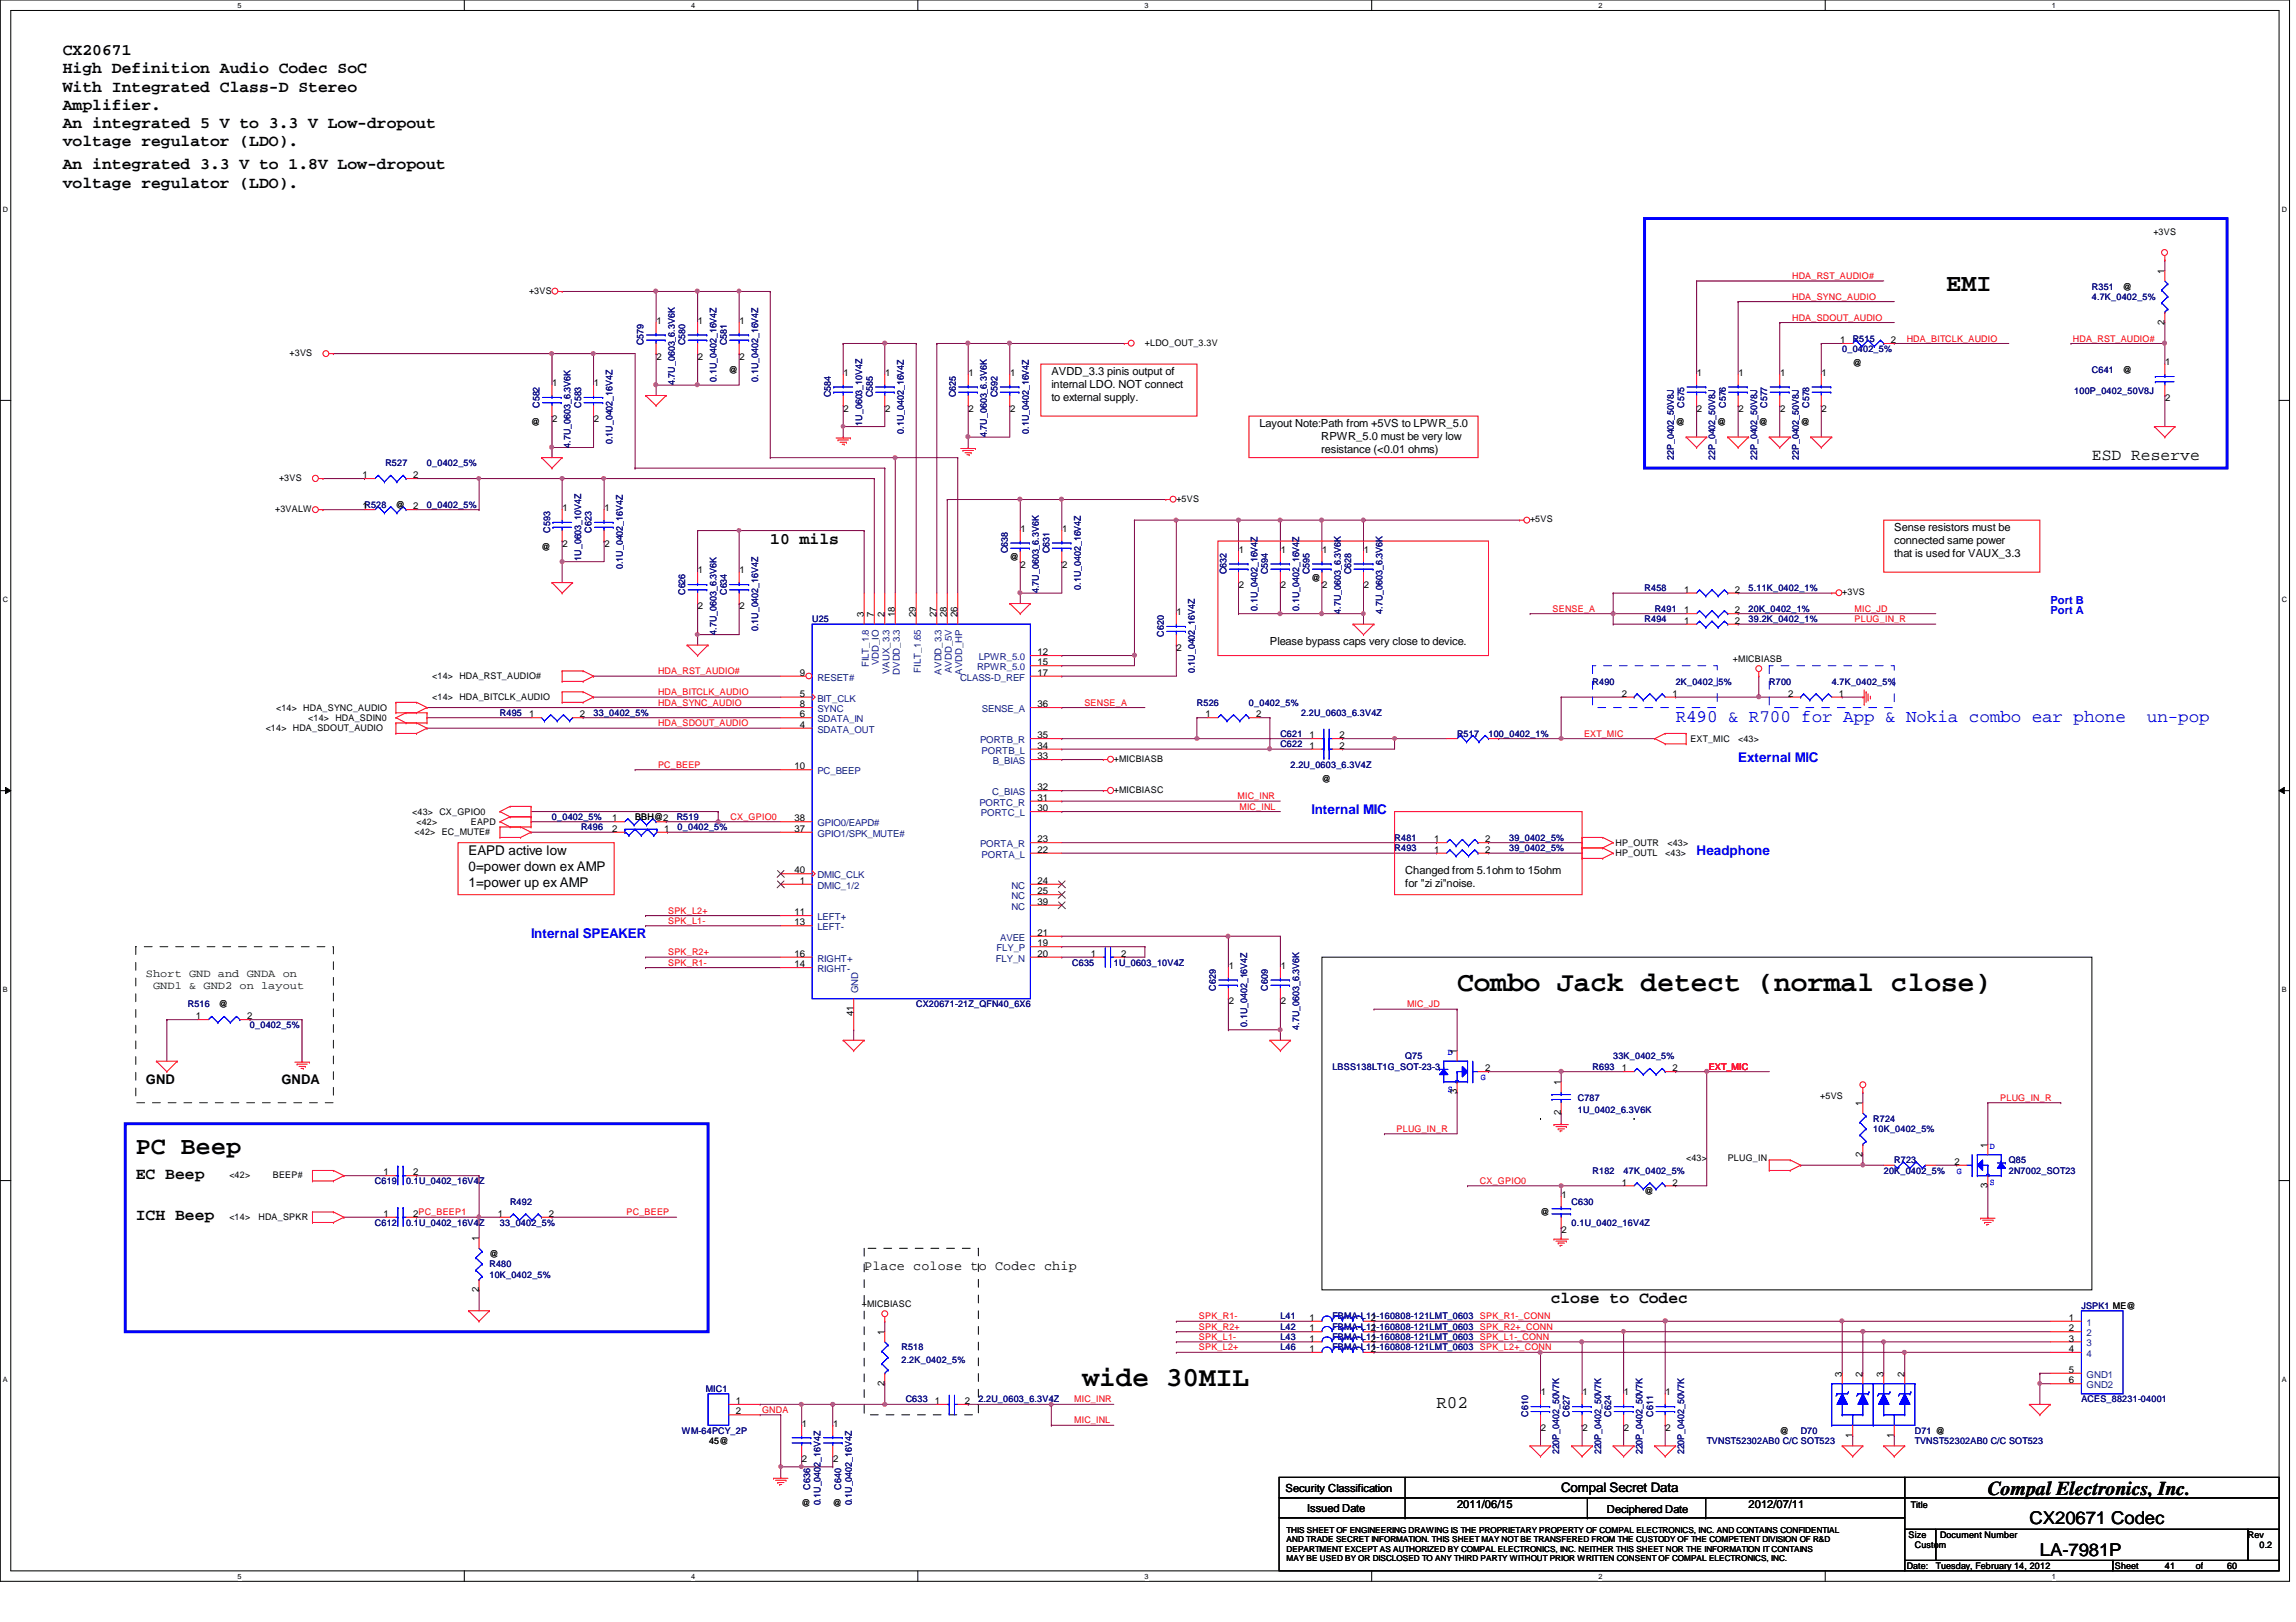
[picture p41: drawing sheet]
<svg xmlns="http://www.w3.org/2000/svg" width="297mm" height="210mm" viewBox="0 0 297 210" stroke-linecap="round" stroke-linejoin="round" font-family="sans-serif">
<defs><g id="words">
<g font-size="3.6">
<text x="188.5" y="128.2">Combo Jack detect (normal close)</text>
<text x="140" y="179.4">wide 30MIL</text>
</g>
<g font-size="3.2">
<text x="251.8" y="37.7">EMI</text>
<text x="17.6" y="149.4">PC Beep</text>
</g>
<text font-size="2.5" x="257.2" y="193.5">Compal Electronics, Inc.</text>
<g font-size="2.3" fill="#00f">
<text x="216.8" y="93.4">R490 &amp; R700 for App &amp; Nokia combo ear phone</text>
<text x="277.7" y="93.4">un-pop</text>
</g>
<g font-size="2.3">
<text x="185.8" y="182.2">R02</text>
<text x="262.5" y="197.3">CX20671 Codec</text>
<text x="263.9" y="201.3">LA-7981P</text>
</g>
<g font-size="2.1">
<text x="8.1" y="7.1">CX20671</text>
<text x="8.1" y="9.5">High Definition Audio Codec SoC</text>
<text x="8.1" y="11.9">With Integrated Class-D Stereo</text>
<text x="8.1" y="14.2">Amplifier.</text>
<text x="8.1" y="16.6">An integrated 5 V to 3.3 V Low-dropout</text>
<text x="8.1" y="21.9">An integrated 3.3 V to 1.8V Low-dropout</text>
<text x="8.1" y="18.9">voltage regulator (LDO).</text>
<text x="8.1" y="24.3">voltage regulator (LDO).</text>
<text x="270.6" y="59.6">ESD Reserve</text>
<text x="99.6" y="70.4">10 mils</text>
<text x="17.6" y="152.5">EC Beep</text>
<text x="17.6" y="157.9">ICH Beep</text>
<text x="200.6" y="168.7">close to Codec</text>
</g>
<g font-size="1.7" fill="#00f">
<text x="224.9" y="98.6">External MIC</text>
<text x="169.7" y="105.3">Internal MIC</text>
<text x="219.5" y="110.7">Headphone</text>
<text x="68.7" y="121.4">Internal SPEAKER</text>
</g>
<g font-size="1.7">
<text x="60.6" y="110.7">EAPD active low</text>
<text x="60.6" y="112.7">0=power down ex AMP</text>
<text x="60.6" y="114.7">1=power up ex AMP</text>
<text x="18.9" y="140.3">GND</text>
<text x="36.4" y="140.3">GNDA</text>
<text x="111.8" y="164.3">Place colose to Codec chip</text>
<text x="202" y="193.1">Compal Secret Data</text>
</g>
<g font-size="1.4">
<text x="136" y="48.5">AVDD_3.3 pinis output of</text>
<text x="136" y="50.2">internal LDO. NOT connect</text>
<text x="136" y="51.9">to external supply.</text>
<text x="162.9" y="55.2">Layout Note:Path from +5VS to LPWR_5.0</text>
<text x="170.9" y="56.9">RPWR_5.0 must be very low</text>
<text x="170.9" y="58.6">resistance (&lt;0.01 ohms)</text>
<text x="245.1" y="68.7">Sense resistors must be</text>
<text x="245.1" y="70.4">connected same power</text>
<text x="245.1" y="72.1">that is used for VAUX_3.3</text>
<text x="164.3" y="83.5">Please bypass caps very close to device.</text>
<text x="181.8" y="113.1">Changed from 5.1ohm to 15ohm</text>
<text x="181.8" y="114.8">for &quot;zi zi&quot;noise.</text>
<text x="166.3" y="193.1">Security Classification</text>
<text x="169.1" y="195.6">Issued Date</text>
<text x="188.5" y="195.2">2011/06/15</text>
<text x="207.9" y="195.7">Deciphered Date</text>
<text x="226.2" y="195.2">2012/07/11</text>
</g>
<g font-size="1.4" fill="#00f">
<text x="265.3" y="78.1">Port B</text>
<text x="265.3" y="79.5">Port A</text>
</g>
<g font-size="1.4" fill="#004000">
<text x="18.9" y="126.4">Short GND and GNDA on</text>
<text x="19.8" y="128">GND1 &amp; GND2 on layout</text>
</g>
<g font-size="1.2">
<text x="278.6" y="30.4">+3VS</text>
<text x="280" y="35.4" transform="rotate(-90 280 35.4)">1</text>
<text x="68.4" y="38">+3VS</text>
<text x="84.9" y="41.9">1</text>
<text x="90.3" y="41.9">1</text>
<text x="95.7" y="41.9">1</text>
<text x="274.7" y="37.5">@</text>
<text x="280" y="42" transform="rotate(-90 280 42)">2</text>
<text x="37.5" y="46.1">+3VS</text>
<text x="84.9" y="46.5">2</text>
<text x="90.3" y="46.5">2</text>
<text x="95.7" y="46.5">2</text>
<text x="148.1" y="44.7">+LDO_OUT_3.3V</text>
<text x="238.1" y="44.4">1</text>
<text x="239.7" y="47.4">@</text>
<text x="244.6" y="44.4">2</text>
<text x="280.1" y="47.3">1</text>
<text x="71.5" y="50">1</text>
<text x="76.8" y="50">1</text>
<text x="94.3" y="48.2">@</text>
<text x="109.1" y="48.6">1</text>
<text x="109.1" y="53.3">2</text>
<text x="114.5" y="48.6">1</text>
<text x="114.5" y="53.3">2</text>
<text x="125.3" y="48.6">1</text>
<text x="125.3" y="53.3">2</text>
<text x="130.7" y="48.6">1</text>
<text x="130.7" y="53.3">2</text>
<text x="219.5" y="48.6">1</text>
<text x="219.5" y="53.3">2</text>
<text x="224.9" y="48.6">1</text>
<text x="224.9" y="53.3">2</text>
<text x="230.3" y="48.6">1</text>
<text x="230.3" y="53.3">2</text>
<text x="235.7" y="48.6">1</text>
<text x="235.7" y="53.3">2</text>
<text x="274.7" y="48.2">@</text>
<text x="280.1" y="51.9">2</text>
<text x="68.7" y="54.9">@</text>
<text x="71.5" y="54.6">2</text>
<text x="76.8" y="54.6">2</text>
<text x="216.8" y="54.9">@</text>
<text x="222.2" y="54.9">@</text>
<text x="227.5" y="54.9">@</text>
<text x="233" y="54.9">@</text>
<text x="36.1" y="62.2">+3VS</text>
<text x="46.9" y="61.9">1</text>
<text x="46.9" y="65.9">1R528</text>
<text x="51.2" y="65.7">@</text>
<text x="53.5" y="61.9">2</text>
<text x="53.5" y="65.9">2</text>
<text x="152.2" y="64.9">+5VS</text>
<text x="35.6" y="66.3">+3VALW</text>
<text x="70.1" y="71.1">@</text>
<text x="72.8" y="66.1">1</text>
<text x="72.8" y="70.7">2</text>
<text x="78.2" y="66.1">1</text>
<text x="78.2" y="70.7">2</text>
<text x="132" y="68.8">1</text>
<text x="137.4" y="68.8">1</text>
<text x="160.3" y="71.5">1</text>
<text x="165.7" y="71.5">1</text>
<text x="171.1" y="71.5">1</text>
<text x="176.4" y="71.5">1</text>
<text x="197.9" y="67.6">+5VS</text>
<text x="90.3" y="74.2">1</text>
<text x="95.7" y="74.2">1</text>
<text x="130.6" y="72.5">@</text>
<text x="132" y="73.4">2</text>
<text x="137.4" y="73.4">2</text>
<text x="160.3" y="76.1">2</text>
<text x="165.7" y="76.1">2</text>
<text x="169.7" y="75.1">@</text>
<text x="171.1" y="76.1">2</text>
<text x="176.4" y="76.1">2</text>
<text x="217.9" y="76.7">1</text>
<text x="224.4" y="76.7">2</text>
<text x="238.3" y="77">+3VS</text>
<text x="90.3" y="78.8">2</text>
<text x="95.7" y="78.8">2</text>
<text x="111.8" y="79.8" transform="rotate(-90 111.8 79.8)">3</text>
<text x="113.1" y="79.8" transform="rotate(-90 113.1 79.8)">7</text>
<text x="114.4" y="79.8" transform="rotate(-90 114.4 79.8)">2</text>
<text x="115.8" y="79.8" transform="rotate(-90 115.8 79.8)">18</text>
<text x="118.5" y="79.8" transform="rotate(-90 118.5 79.8)">29</text>
<text x="121.2" y="79.8" transform="rotate(-90 121.2 79.8)">27</text>
<text x="122.5" y="79.8" transform="rotate(-90 122.5 79.8)">28</text>
<text x="123.9" y="79.8" transform="rotate(-90 123.9 79.8)">26</text>
<text x="152.2" y="79.6">1</text>
<text x="217.9" y="80.7">1</text>
<text x="217.9" y="79.4">1</text>
<text x="224.4" y="80.7">2</text>
<text x="224.4" y="79.4">2</text>
<text x="55.9" y="87.9">&lt;14&gt; HDA_RST_AUDIO#</text>
<text x="103.5" y="87.5">9</text>
<text x="134.2" y="86.1">15</text>
<text x="134.2" y="84.8">12</text>
<text x="134.2" y="87.5">17</text>
<text x="152.2" y="84.2">2</text>
<text x="224.2" y="85.6">+MICBIASB</text>
<text x="34.4" y="94.7">&lt;14&gt; HDA_SDOUT_AUDIO</text>
<text x="35.7" y="92">&lt;14&gt; HDA_SYNC_AUDIO</text>
<text x="39.9" y="93.3">&lt;14&gt; HDA_SDIN0</text>
<text x="55.9" y="90.6">&lt;14&gt; HDA_BITCLK_AUDIO</text>
<text x="68.4" y="92.8">1</text>
<text x="75" y="92.8">2</text>
<text x="103.5" y="94.2">4</text>
<text x="103.5" y="90.2">5</text>
<text x="103.5" y="92.8">6</text>
<text x="103.5" y="91.5">8</text>
<text x="134.2" y="95.5">35</text>
<text x="134.2" y="91.5">36</text>
<text x="156" y="92.8">1</text>
<text x="162.5" y="92.8">2</text>
<text x="169.4" y="95.5">1</text>
<text x="173.3" y="95.5">2</text>
<text x="209.8" y="90.2">2</text>
<text x="216.4" y="90.2">1</text>
<text x="231.3" y="90.2">2</text>
<text x="237.9" y="90.2">1</text>
<text x="102.8" y="99.6">10</text>
<text x="134.2" y="96.9">34</text>
<text x="134.2" y="98.3">33</text>
<text x="144.1" y="98.6">+MICBIASB</text>
<text x="169.4" y="96.9">1</text>
<text x="171" y="101.3">@</text>
<text x="173.3" y="96.9">2</text>
<text x="218.7" y="96">EXT_MIC</text>
<text x="224.9" y="96">&lt;43&gt;</text>
<text x="53.3" y="105.5">&lt;43&gt; CX_GPIO0</text>
<text x="53.9" y="106.8">&lt;42&gt;</text>
<text x="60.9" y="106.8">EAPD</text>
<text x="79.2" y="106.3">1</text>
<text x="79.2" y="107.7">2</text>
<text x="82.2" y="106.1">BBH@2</text>
<text x="85.9" y="107.7">1</text>
<text x="102.8" y="107.7">37</text>
<text x="102.8" y="106.3">38</text>
<text x="134.2" y="105">30</text>
<text x="134.2" y="102.3">32</text>
<text x="134.2" y="103.6">31</text>
<text x="144.1" y="102.6">+MICBIASC</text>
<text x="53.6" y="108.1">&lt;42&gt; EC_MUTE#</text>
<text x="102.8" y="113">40</text>
<text x="134.2" y="110.4">22</text>
<text x="134.2" y="109">23</text>
<text x="185.5" y="110.4">1</text>
<text x="185.5" y="109">1</text>
<text x="192.1" y="110.4">2</text>
<text x="192.1" y="109">2</text>
<text x="209" y="110.8">HP_OUTL</text>
<text x="209" y="109.5">HP_OUTR</text>
<text x="215.4" y="110.8">&lt;43&gt;</text>
<text x="215.7" y="109.5">&lt;43&gt;</text>
<text x="102.8" y="119.8">13</text>
<text x="102.8" y="118.4">11</text>
<text x="103.5" y="114.4">1</text>
<text x="134.2" y="114.4">24</text>
<text x="134.2" y="115.7">25</text>
<text x="134.2" y="117.1">39</text>
<text x="102.8" y="125.2">14</text>
<text x="102.8" y="123.8">16</text>
<text x="134.2" y="122.5">19</text>
<text x="134.2" y="123.8">20</text>
<text x="134.2" y="121.1">21</text>
<text x="141.1" y="123.8">1</text>
<text x="145" y="123.8">2</text>
<text x="159" y="125.3">1</text>
<text x="165.7" y="125.3">1</text>
<text x="25.4" y="131.9">1</text>
<text x="28.3" y="130.3">@</text>
<text x="32" y="131.9">2</text>
<text x="110.4" y="131.5" transform="rotate(-90 110.4 131.5)">41</text>
<text x="159" y="130">2</text>
<text x="165.7" y="130">2</text>
<text x="188.5" y="136.4" transform="rotate(-90 188.5 136.4)">1</text>
<text x="188.5" y="141.6" transform="rotate(-90 188.5 141.6)">3</text>
<text x="192.1" y="138.6">2</text>
<text x="201.9" y="140.4" transform="rotate(-90 201.9 140.4)">1</text>
<text x="209.8" y="138.6">1</text>
<text x="216.4" y="138.6">2</text>
<text x="235.5" y="142.2">+5VS</text>
<text x="241" y="143.1" transform="rotate(-90 241 143.1)">1</text>
<text x="201.9" y="144.3" transform="rotate(-90 201.9 144.3)">2</text>
<text x="241" y="149.7" transform="rotate(-90 241 149.7)">2</text>
<text x="257.1" y="148.5" transform="rotate(-90 257.1 148.5)">1</text>
<text x="29.7" y="152.4">&lt;42&gt;</text>
<text x="35.3" y="152.4">BEEP#</text>
<text x="49.6" y="152.1">1</text>
<text x="53.5" y="152.1">2</text>
<text x="202" y="155">1</text>
<text x="209.8" y="153.4">1</text>
<text x="212.8" y="154.6">@</text>
<text x="216.4" y="153.4">2</text>
<text x="218.1" y="150.3">&lt;43&gt;</text>
<text x="223.5" y="150.3">PLUG_IN</text>
<text x="252.9" y="150.7">2</text>
<text x="257.1" y="153.8" transform="rotate(-90 257.1 153.8)">3</text>
<text x="29.7" y="157.8">&lt;14&gt;</text>
<text x="33.4" y="157.8">HDA_SPKR</text>
<text x="49.6" y="157.5">1</text>
<text x="53.5" y="157.5">2PC_BEEP1</text>
<text x="61.9" y="160.6" transform="rotate(-90 61.9 160.6)">1</text>
<text x="64.4" y="157.5">1</text>
<text x="71" y="157.5">2</text>
<text x="199.3" y="157.3">@</text>
<text x="202" y="159.6">2</text>
<text x="61.9" y="167.2" transform="rotate(-90 61.9 167.2)">2</text>
<text x="63.3" y="162.6">@</text>
<text x="111.5" y="169.1">+MICBIASC</text>
<text x="114.4" y="172.7" transform="rotate(-90 114.4 172.7)">1</text>
<text x="169.4" y="172.3">1</text>
<text x="169.4" y="170.9">1</text>
<text x="169.4" y="173.6">1</text>
<text x="177.3" y="172.3">2</text>
<text x="177.3" y="170.9">2</text>
<text x="177.3" y="173.6">2</text>
<text x="267.7" y="170.9">1</text>
<text x="267.7" y="172.3">2</text>
<text x="267.7" y="173.6">3</text>
<text x="114.4" y="179.3" transform="rotate(-90 114.4 179.3)">2</text>
<text x="169.4" y="175">1</text>
<text x="177.3" y="175">2</text>
<text x="238.3" y="178.1" transform="rotate(-90 238.3 178.1)">3</text>
<text x="241" y="178.1" transform="rotate(-90 241 178.1)">2</text>
<text x="243.7" y="178.1" transform="rotate(-90 243.7 178.1)">3</text>
<text x="246.4" y="178.1" transform="rotate(-90 246.4 178.1)">2</text>
<text x="267.7" y="175">4</text>
<text x="267.7" y="177.7">5</text>
<text x="267.7" y="179">6</text>
<text x="95.2" y="181.7">1</text>
<text x="95.2" y="183">2</text>
<text x="103.8" y="184.6">1</text>
<text x="107.8" y="184.6">1</text>
<text x="120.9" y="181.7">1</text>
<text x="124.8" y="181.7">2</text>
<text x="199.3" y="180.6">1</text>
<text x="199.3" y="185.2">2</text>
<text x="204.7" y="180.6">1</text>
<text x="204.7" y="185.2">2</text>
<text x="210.1" y="180.6">1</text>
<text x="210.1" y="185.2">2</text>
<text x="215.5" y="180.6">1</text>
<text x="215.5" y="185.2">2</text>
<text x="230.2" y="185.5">@</text>
<text x="91.7" y="186.9">45@</text>
<text x="103.8" y="189.2">2</text>
<text x="107.8" y="189.2">2</text>
<text x="239.6" y="186.1" transform="rotate(-90 239.6 186.1)">1</text>
<text x="245" y="186.1" transform="rotate(-90 245 186.1)">1</text>
<text x="103.7" y="194.9">@</text>
<text x="107.7" y="194.9">@</text>
<text x="247.2" y="195.1">Title</text>
<text x="246.7" y="203">Date:</text>
<text x="246.9" y="199">Size</text>
<text x="247.7" y="200.4">Custom</text>
<text x="250.4" y="203">Tuesday, February 14, 2012</text>
<text x="251" y="199">Document Number</text>
<text x="273.6" y="203">Sheet</text>
<text x="280.1" y="203">41</text>
<text x="284.1" y="203">of</text>
<text x="288.1" y="203">60</text>
<text x="290.8" y="199">Rev</text>
<text x="292.3" y="200.4">0.2</text>
</g>
<g font-size="1.2" fill="#f00">
<text x="231.9" y="38.8">HDA_SYNC_AUDIO</text>
<text x="231.9" y="36.1">HDA_RST_AUDIO#</text>
<text x="231.9" y="41.5">HDA_SDOUT_AUDIO</text>
<text x="246.7" y="44.2">HDA_BITCLK_AUDIO</text>
<text x="268.2" y="44.2">HDA_RST_AUDIO#</text>
<text x="200.9" y="79.2">SENSE_A</text>
<text x="239.9" y="79.2">MIC_JD</text>
<text x="239.9" y="80.5">PLUG_IN_R</text>
<text x="85.1" y="90">HDA_BITCLK_AUDIO</text>
<text x="85.1" y="87.2">HDA_RST_AUDIO#</text>
<text x="85.1" y="91.3">HDA_SYNC_AUDIO</text>
<text x="85.1" y="94">HDA_SDOUT_AUDIO</text>
<text x="140.3" y="91.3">SENSE_A</text>
<text x="204.9" y="95.3">EXT_MIC</text>
<text x="85.1" y="99.4">PC_BEEP</text>
<text x="94.5" y="106.1">CX_GPIO0</text>
<text x="160.1" y="103.4">MIC_INR</text>
<text x="160.4" y="104.8">MIC_INL</text>
<text x="86.4" y="118.2">SPK_L2+</text>
<text x="86.4" y="119.5">SPK_L1-</text>
<text x="86.4" y="125">SPK_R1-</text>
<text x="86.4" y="123.6">SPK_R2+</text>
<text x="182" y="130.3">MIC_JD</text>
<text x="221.1" y="138.4">EXT_MIC</text>
<text x="258.8" y="142.5">PLUG_IN_R</text>
<text x="180.7" y="146.5">PLUG_IN_R</text>
<text x="191.5" y="153.2">CX_GPIO0</text>
<text x="81.1" y="157.3">PC_BEEP</text>
<text x="155.1" y="172.1">SPK_R2+</text>
<text x="155.1" y="173.4">SPK_L1-</text>
<text x="155.1" y="170.7">SPK_R1-</text>
<text x="191.5" y="173.4">SPK_L1-_CONN</text>
<text x="191.5" y="172.1">SPK_R2+_CONN</text>
<text x="191.5" y="170.7">SPK_R1-_CONN</text>
<text x="155.1" y="174.8">SPK_L2+</text>
<text x="191.5" y="174.8">SPK_L2+_CONN</text>
<text x="98.6" y="182.8">GNDA</text>
<text x="139" y="181.5">MIC_INR</text>
<text x="139" y="184.2">MIC_INL</text>
</g>
<g font-size="1.2" fill="#000080">
<text x="270.6" y="37.5">R351</text>
<text x="270.6" y="38.8">4.7K_0402_5%</text>
<text x="83.3" y="44.7" transform="rotate(-90 83.3 44.7)">C579</text>
<text x="88.6" y="44.7" transform="rotate(-90 88.6 44.7)">C580</text>
<text x="94" y="44.7" transform="rotate(-90 94 44.7)">C581</text>
<text x="238.3" y="45.6">0_0402_5%</text>
<text x="239.7" y="44.2">R515</text>
<text x="69.8" y="52.8" transform="rotate(-90 69.8 52.8)">C582</text>
<text x="75.2" y="52.8" transform="rotate(-90 75.2 52.8)">C583</text>
<text x="87.3" y="49.8" transform="rotate(-90 87.3 49.8)">4.7U_0603_6.3V6K</text>
<text x="92.7" y="49.4" transform="rotate(-90 92.7 49.4)">0.1U_0402_16V4Z</text>
<text x="98.1" y="49.4" transform="rotate(-90 98.1 49.4)">0.1U_0402_16V4Z</text>
<text x="107.5" y="51.4" transform="rotate(-90 107.5 51.4)">C584</text>
<text x="112.9" y="51.4" transform="rotate(-90 112.9 51.4)">C585</text>
<text x="123.7" y="51.4" transform="rotate(-90 123.7 51.4)">C625</text>
<text x="129" y="51.4" transform="rotate(-90 129 51.4)">C592</text>
<text x="217.9" y="52.8" transform="rotate(-90 217.9 52.8)">C575</text>
<text x="223.3" y="52.8" transform="rotate(-90 223.3 52.8)">C576</text>
<text x="228.6" y="52.8" transform="rotate(-90 228.6 52.8)">C577</text>
<text x="234.1" y="52.8" transform="rotate(-90 234.1 52.8)">C578</text>
<text x="268.3" y="50.9">100P_0402_50V8J</text>
<text x="270.6" y="48.2">C641</text>
<text x="73.8" y="57.9" transform="rotate(-90 73.8 57.9)">4.7U_0603_6.3V6K</text>
<text x="79.2" y="57.5" transform="rotate(-90 79.2 57.5)">0.1U_0402_16V4Z</text>
<text x="111.5" y="55.1" transform="rotate(-90 111.5 55.1)">1U_0603_10V4Z</text>
<text x="116.9" y="56.1" transform="rotate(-90 116.9 56.1)">0.1U_0402_16V4Z</text>
<text x="127.7" y="56.6" transform="rotate(-90 127.7 56.6)">4.7U_0603_6.3V6K</text>
<text x="133.1" y="56.1" transform="rotate(-90 133.1 56.1)">0.1U_0402_16V4Z</text>
<text x="216.5" y="59.5" transform="rotate(-90 216.5 59.5)">22P_0402_50V8J</text>
<text x="221.9" y="59.5" transform="rotate(-90 221.9 59.5)">22P_0402_50V8J</text>
<text x="227.3" y="59.5" transform="rotate(-90 227.3 59.5)">22P_0402_50V8J</text>
<text x="232.7" y="59.5" transform="rotate(-90 232.7 59.5)">22P_0402_50V8J</text>
<text x="49.9" y="60.3">R527</text>
<text x="55.2" y="65.7">0_0402_5%</text>
<text x="55.2" y="60.3">0_0402_5%</text>
<text x="71.2" y="68.9" transform="rotate(-90 71.2 68.9)">C593</text>
<text x="76.5" y="68.9" transform="rotate(-90 76.5 68.9)">C623</text>
<text x="130.4" y="71.6" transform="rotate(-90 130.4 71.6)">C638</text>
<text x="135.8" y="71.6" transform="rotate(-90 135.8 71.6)">C631</text>
<text x="75.2" y="72.6" transform="rotate(-90 75.2 72.6)">1U_0603_10V4Z</text>
<text x="80.6" y="73.7" transform="rotate(-90 80.6 73.7)">0.1U_0402_16V4Z</text>
<text x="88.6" y="77" transform="rotate(-90 88.6 77)">C626</text>
<text x="94" y="77" transform="rotate(-90 94 77)">C634</text>
<text x="134.4" y="76.8" transform="rotate(-90 134.4 76.8)">4.7U_0603_6.3V6K</text>
<text x="139.8" y="76.3" transform="rotate(-90 139.8 76.3)">0.1U_0402_16V4Z</text>
<text x="158.7" y="74.3" transform="rotate(-90 158.7 74.3)">C632</text>
<text x="164" y="74.3" transform="rotate(-90 164 74.3)">C594</text>
<text x="169.4" y="74.3" transform="rotate(-90 169.4 74.3)">C595</text>
<text x="174.8" y="74.3" transform="rotate(-90 174.8 74.3)">C628</text>
<text x="212.8" y="76.5">R458</text>
<text x="226.2" y="76.5">5.11K_0402_1%</text>
<text x="92.7" y="82.1" transform="rotate(-90 92.7 82.1)">4.7U_0603_6.3V6K</text>
<text x="98.1" y="81.7" transform="rotate(-90 98.1 81.7)">0.1U_0402_16V4Z</text>
<text x="105.1" y="80.5">U25</text>
<text x="150.6" y="82.4" transform="rotate(-90 150.6 82.4)">C620</text>
<text x="162.7" y="79" transform="rotate(-90 162.7 79)">0.1U_0402_16V4Z</text>
<text x="168.1" y="79" transform="rotate(-90 168.1 79)">0.1U_0402_16V4Z</text>
<text x="173.5" y="79.4" transform="rotate(-90 173.5 79.4)">4.7U_0603_6.3V6K</text>
<text x="178.9" y="79.4" transform="rotate(-90 178.9 79.4)">4.7U_0603_6.3V6K</text>
<text x="212.8" y="80.5">R494</text>
<text x="214.1" y="79.2">R491</text>
<text x="226.2" y="80.5">39.2K_0402_1%</text>
<text x="226.2" y="79.2">20K_0402_1%</text>
<text x="154.6" y="87.1" transform="rotate(-90 154.6 87.1)">0.1U_0402_16V4Z</text>
<text x="206" y="88.6">R490</text>
<text x="216.8" y="88.6">2K_0402_5%</text>
<text x="228.9" y="88.6">R700</text>
<text x="237" y="88.6">4.7K_0402_5%</text>
<text x="64.7" y="92.7">R495</text>
<text x="76.8" y="92.7">33_0402_5%</text>
<text x="154.9" y="91.3">R526</text>
<text x="161.6" y="91.3">0_0402_5%</text>
<text x="165.6" y="95.3">C621</text>
<text x="168.3" y="92.7">2.2U_0603_6.3V4Z</text>
<text x="188.5" y="95.3">R517</text>
<text x="192.6" y="95.3">100_0402_1%</text>
<text x="165.6" y="96.7">C622</text>
<text x="167" y="99.4">2.2U_0603_6.3V4Z</text>
<text x="71.4" y="106.1">0_0402_5%</text>
<text x="75.2" y="107.4">R496</text>
<text x="87.5" y="106.1">R519</text>
<text x="87.7" y="107.4">0_0402_5%</text>
<text x="180.4" y="110.2">R493</text>
<text x="180.4" y="108.8">R481</text>
<text x="195.2" y="110.2">39_0402_5%</text>
<text x="195.2" y="108.8">39_0402_5%</text>
<text x="138.7" y="125">C635</text>
<text x="144.1" y="125">1U_0603_10V4Z</text>
<text x="24.3" y="130.3">R516</text>
<text x="118.5" y="130.3">CX20671-21Z_QFN40_6X6</text>
<text x="157.3" y="128.2" transform="rotate(-90 157.3 128.2)">C629</text>
<text x="164" y="128.2" transform="rotate(-90 164 128.2)">C609</text>
<text x="32.3" y="133.1">0_0402_5%</text>
<text x="161.3" y="132.9" transform="rotate(-90 161.3 132.9)">0.1U_0402_16V4Z</text>
<text x="168.1" y="133.3" transform="rotate(-90 168.1 133.3)">4.7U_0603_6.3V6K</text>
<text x="181.8" y="137.1">Q75</text>
<text x="208.7" y="137.1">33K_0402_5%</text>
<text x="172.4" y="138.4">LBSS138LT1G_SOT-23-3</text>
<text x="204.1" y="142.5">C787</text>
<text x="206" y="138.4">R693</text>
<text x="204.1" y="144.1">1U_0402_6.3V6K</text>
<text x="242.4" y="145.2">R724</text>
<text x="242.4" y="146.5">10K_0402_5%</text>
<text x="48.5" y="153.2">C619</text>
<text x="52.5" y="153.2">0.1U_0402_16V4Z</text>
<text x="66" y="155.9">R492</text>
<text x="203.3" y="155.9">C630</text>
<text x="206" y="151.9">R182</text>
<text x="210.1" y="151.9">47K_0402_5%</text>
<text x="243.7" y="151.9">20K_0402_5%</text>
<text x="245.1" y="150.5">R723</text>
<text x="259.9" y="150.5">Q85</text>
<text x="259.9" y="151.9">2N7002_SOT23</text>
<text x="48.5" y="158.6">C612</text>
<text x="52.5" y="158.6">0.1U_0402_16V4Z</text>
<text x="64.7" y="158.6">33_0402_5%</text>
<text x="203.3" y="158.6">0.1U_0402_16V4Z</text>
<text x="63.3" y="164">R480</text>
<text x="63.3" y="165.4">10K_0402_5%</text>
<text x="165.6" y="172.1">L42</text>
<text x="165.6" y="170.7">L41</text>
<text x="165.6" y="173.4">L43</text>
<text x="172.4" y="172.1">FBMA-L11-160808-121LMT_0603</text>
<text x="172.4" y="170.7">FBMA-L11-160808-121LMT_0603</text>
<text x="172.4" y="173.4">FBMA-L11-160808-121LMT_0603</text>
<text x="269.3" y="169.4">JSPK1 ME@</text>
<text x="116.6" y="174.8">R518</text>
<text x="116.6" y="176.4">2.2K_0402_5%</text>
<text x="165.6" y="174.8">L46</text>
<text x="172.4" y="174.8">FBMA-L11-160808-121LMT_0603</text>
<text x="88.2" y="185.5">WM-64PCY_2P</text>
<text x="91.3" y="180.2">MIC1</text>
<text x="117.2" y="181.5">C633</text>
<text x="126.6" y="181.5">2.2U_0603_6.3V4Z</text>
<text x="197.7" y="183.3" transform="rotate(-90 197.7 183.3)">C610</text>
<text x="203.1" y="183.3" transform="rotate(-90 203.1 183.3)">C627</text>
<text x="208.4" y="183.3" transform="rotate(-90 208.4 183.3)">C624</text>
<text x="213.9" y="183.3" transform="rotate(-90 213.9 183.3)">C611</text>
<text x="233" y="185.5">D70</text>
<text x="247.7" y="185.5">D71 @</text>
<text x="269.3" y="181.5">ACES_88231-04001</text>
<text x="201.7" y="188.2" transform="rotate(-90 201.7 188.2)">220P_0402_50V7K</text>
<text x="207.1" y="188.2" transform="rotate(-90 207.1 188.2)">220P_0402_50V7K</text>
<text x="212.5" y="188.2" transform="rotate(-90 212.5 188.2)">220P_0402_50V7K</text>
<text x="217.9" y="188.2" transform="rotate(-90 217.9 188.2)">220P_0402_50V7K</text>
<text x="220.8" y="186.9">TVNST52302AB0 C/C SOT523</text>
<text x="247.7" y="186.9">TVNST52302AB0 C/C SOT523</text>
<text x="104.8" y="192.8" transform="rotate(-90 104.8 192.8)">C636</text>
<text x="106.2" y="194.8" transform="rotate(-90 106.2 194.8)">0.1U_0402_16V4Z</text>
<text x="108.8" y="192.8" transform="rotate(-90 108.8 192.8)">C640</text>
<text x="110.2" y="194.8" transform="rotate(-90 110.2 194.8)">0.1U_0402_16V4Z</text>
</g>
<g font-size="1.2" fill="#004080">
<text x="105.7" y="88.1">RESET#</text>
<text x="112.4" y="86.4" transform="rotate(-90 112.4 86.4)">FILT_1.8</text>
<text x="113.7" y="86.1" transform="rotate(-90 113.7 86.1)">VDD_IO</text>
<text x="115.1" y="87.2" transform="rotate(-90 115.1 87.2)">VAUX_3.3</text>
<text x="116.4" y="87.3" transform="rotate(-90 116.4 87.3)">DVDD_3.3</text>
<text x="119.1" y="87" transform="rotate(-90 119.1 87)">FILT_1.65</text>
<text x="121.8" y="87.3" transform="rotate(-90 121.8 87.3)">AVDD_3.3</text>
<text x="123.1" y="87.1" transform="rotate(-90 123.1 87.1)">AVDD_5V</text>
<text x="124.2" y="88.1">CLASS-D_REF</text>
<text x="124.5" y="87.3" transform="rotate(-90 124.5 87.3)">AVDD_HP</text>
<text x="126.4" y="86.7">RPWR_5.0</text>
<text x="126.6" y="85.4">LPWR_5.0</text>
<text x="105.7" y="94.8">SDATA_OUT</text>
<text x="105.7" y="90.8">BIT_CLK</text>
<text x="105.7" y="93.5">SDATA_IN</text>
<text x="105.7" y="92.2">SYNC</text>
<text x="127" y="92.2">SENSE_A</text>
<text x="105.7" y="100.2">PC_BEEP</text>
<text x="126.8" y="96.2">PORTB_R</text>
<text x="127" y="97.5">PORTB_L</text>
<text x="128.4" y="98.9">B_BIAS</text>
<text x="105.7" y="106.9">GPIO0/EAPD#</text>
<text x="126.7" y="104.3">PORTC_R</text>
<text x="126.9" y="105.6">PORTC_L</text>
<text x="128.4" y="102.9">C_BIAS</text>
<text x="105.7" y="113.7">DMIC_CLK</text>
<text x="105.7" y="108.3">GPIO1/SPK_MUTE#</text>
<text x="126.8" y="109.6">PORTA_R</text>
<text x="127" y="111">PORTA_L</text>
<text x="105.7" y="115">DMIC_1/2</text>
<text x="105.7" y="119.1">LEFT+</text>
<text x="130.8" y="115">NC</text>
<text x="130.8" y="116.4">NC</text>
<text x="130.8" y="117.7">NC</text>
<text x="105.7" y="125.8">RIGHT-</text>
<text x="105.7" y="124.5">RIGHT+</text>
<text x="105.7" y="120.4">LEFT-</text>
<text x="128.8" y="124.5">FLY_N</text>
<text x="128.9" y="123.1">FLY_P</text>
<text x="129.4" y="121.8">AVEE</text>
<text x="111" y="128.6" transform="rotate(-90 111 128.6)">GND</text>
<text x="270" y="171.6">1</text>
<text x="270" y="172.9">2</text>
<text x="270" y="174.2">3</text>
<text x="270" y="175.6">4</text>
<text x="270" y="178.3">GND1</text>
<text x="270" y="179.7">GND2</text>
</g>
<g font-size="1.2" fill="#00f">
<text x="187.3" y="136.5">D</text>
<text x="187.3" y="141.3">S</text>
<text x="191.6" y="139.8">G</text>
<text x="257.4" y="148.7">D</text>
<text x="253.2" y="151.9">G</text>
<text x="257.4" y="153.4">S</text>
</g>
<g font-size="1.1">
<text x="166.5" y="198.3">THIS SHEET OF ENGINEERING DRAWING IS THE PROPRIETARY PROPERTY OF COMPAL ELECTRONICS, INC. AND CONTAINS CONFIDENTIAL</text>
<text x="166.5" y="199.6">AND TRADE SECRET INFORMATION. THIS SHEET MAY NOT BE TRANSFERED FROM THE CUSTODY OF THE COMPETENT DIVISION OF R&amp;D</text>
<text x="166.5" y="200.8">DEPARTMENT EXCEPT AS AUTHORIZED BY COMPAL ELECTRONICS, INC. NEITHER THIS SHEET NOR THE INFORMATION IT CONTAINS</text>
<text x="166.5" y="202">MAY BE USED BY OR DISCLOSED TO ANY THIRD PARTY WITHOUT PRIOR WRITTEN CONSENT OF COMPAL ELECTRONICS, INC.</text>
</g>
<g font-size=".9">
<text x="30.7" y="1">5</text>
<text x="89.4" y="1">4</text>
<text x="148.1" y="1">3</text>
<text x="206.8" y="1">2</text>
<text x="265.5" y="1">1</text>
<text x=".4" y="27.4">D</text>
<text x="295.2" y="27.4">D</text>
<text x=".4" y="77.9">C</text>
<text x="295.2" y="77.9">C</text>
<text x=".4" y="128.4">B</text>
<text x="295.2" y="128.4">B</text>
<text x=".4" y="178.9">A</text>
<text x="295.2" y="178.9">A</text>
<text x="30.7" y="204.3">5</text>
<text x="89.4" y="204.3">4</text>
<text x="148.1" y="204.3">3</text>
<text x="206.8" y="204.3">2</text>
<text x="265.5" y="204.3">1</text>
</g>
</g></defs>
<path d="M0 0h296.2v204.6h-296.2zM1.4 1.4h293.4v201.9h-293.4z" fill="none" stroke="#000" stroke-width=".13"/>
<g fill="#fff">
<path d="M30.7 .2h.5v1h-.5z"/>
<path d="M30.7 203.5h.5v1h-.5z"/>
</g>
<path d="M60.1 0v1.4M60.1 203.3v1.3" fill="none" stroke="#000" stroke-width=".13"/>
<g fill="#fff">
<path d="M89.4 .2h.5v1h-.5z"/>
<path d="M89.4 203.5h.5v1h-.5z"/>
</g>
<path d="M118.7 0v1.4M118.7 203.3v1.3" fill="none" stroke="#000" stroke-width=".13"/>
<g fill="#fff">
<path d="M148.1 .2h.5v1h-.5z"/>
<path d="M148.1 203.5h.5v1h-.5z"/>
</g>
<path d="M177.5 0v1.4M177.5 203.3v1.3" fill="none" stroke="#000" stroke-width=".13"/>
<g fill="#fff">
<path d="M206.8 .2h.5v1h-.5z"/>
<path d="M206.8 203.5h.5v1h-.5z"/>
</g>
<path d="M236.1 0v1.4M236.1 203.3v1.3" fill="none" stroke="#000" stroke-width=".13"/>
<g fill="#fff">
<path d="M265.5 .2h.5v1h-.5z"/>
<path d="M265.5 203.5h.5v1h-.5z"/>
<path d="M.4 26.6h.7v1h-.7z"/>
<path d="M295.2 26.6h.7v1h-.7z"/>
<path d="M.4 77h.7v1.1h-.7z"/>
<path d="M295.2 77h.7v1.1h-.7z"/>
</g>
<path d="M0 51.8h1.4M294.8 51.8h1.4" fill="none" stroke="#000" stroke-width=".13"/>
<g fill="#fff">
<path d="M.4 127.6h.6v1h-.6z"/>
<path d="M295.2 127.6h.6v1h-.6z"/>
</g>
<path d="M0 102.3h1.4M.7 101.9l.7 .4-.7 .4zM294.8 102.3l.7-.4v.8zM294.8 102.3h1.4" fill="none" stroke="#000" stroke-width=".13"/>
<path d="M.7 101.9l.7 .4-.7 .4zM294.8 102.3l.7-.4v.8z" fill="#000"/>
<g fill="#fff">
<path d="M.4 178h.6v1.1h-.6z"/>
<path d="M295.2 178h.6v1.1h-.6z"/>
</g>
<path d="M0 152.8h1.4M294.8 152.8h1.4" fill="none" stroke="#000" stroke-width=".13"/>
<g fill="none" stroke="#800040" stroke-width=".13">
<path d="M177.8 175h.1M177.8 173.7h.1M177.8 172.3h.1M177.8 171h.1M177.8 175h21.5M177.8 173.7h26.9M177.8 172.3h32.3M177.8 171h37.6M199.3 175h.1M199.3 175v5.4M204.7 173.7h.1M204.7 173.7v6.7"/>
<path d="M210.1 172.3h.1M210.1 172.3v8.1M215.4 171h.1M215.4 171v9.4M199.3 184.4h.1M199.3 184.4v2.7M204.7 184.4h.1M204.7 184.4v2.7M210.1 184.4h.1M210.1 184.4v2.7M215.4 184.4h.1M215.4 184.4v2.7"/>
</g>
<circle cx="215.4" cy="170.9" r=".26" fill="#f0f"/>
<circle cx="215.4" cy="170.9" r=".26" fill="none" stroke="#f0f" stroke-width=".13"/>
<g fill="none" stroke="#800040" stroke-width=".13">
<path d="M219.5 36.4h.1M219.5 36.4h24.2M219.5 36.4v12.1M224.9 39h.1M224.9 39h20.2M224.9 39v9.5M219.5 52.5h.1M219.5 52.5v4.1M224.9 52.5h.1M224.9 52.5v4.1M230.2 41.7h.1M230.2 52.5h.1"/>
<path d="M230.2 41.7v6.8M230.2 52.5v4.1M230.2 41.7h14.9M235.6 44.4h.1M235.6 52.5h.1M235.6 44.4v4.1M235.6 52.5v4.1M114.5 171h.1M114.5 171v1.3M263.9 177.7h.1M263.9 179.1h.1M263.9 177.7h1.4"/>
<path d="M263.9 179.1h1.4M263.9 179.1v2.6"/>
</g>
<path d="M263.7 178.8h.2l.2 .1-.1 .3-.1 .1-.2-.1z" fill-rule="evenodd" fill="#f0f"/>
<path d="M263.7 178.8h.2l.2 .1-.1 .3-.1 .1-.2-.1z" fill="none" stroke="#f0f" stroke-width=".13"/>
<path d="M114.5 179.1h.1M114.5 179.1v2.6M152.2 175h.1M152.2 172.3h.1M152.2 173.7h.1M152.2 175h17.5M152.2 172.3h17.5M152.2 173.7h17.5M263.9 177.7h.1M263.9 177.7v1.4M136 181.7h.1M136 181.7h8.1" fill="none" stroke="#800040" stroke-width=".13"/>
<path d="M135.8 181.5h.2l.2 .1-.1 .3-.1 .1-.2-.1z" fill-rule="evenodd" fill="#f0f"/>
<path d="M135.8 181.5h.2l.2 .1-.1 .3-.1 .1-.2-.1z" fill="none" stroke="#f0f" stroke-width=".13"/>
<path d="M114.5 181.7h.1M114.5 181.7h6.7M136 184.4h.1M136 184.4h8.1" fill="none" stroke="#800040" stroke-width=".13"/>
<circle cx="114.5" cy="181.7" r=".26" fill="#f0f"/>
<circle cx="114.5" cy="181.7" r=".26" fill="none" stroke="#f0f" stroke-width=".13"/>
<g fill="none" stroke="#800040" stroke-width=".13">
<path d="M43.1 45.8h.1M43.1 45.8h28.3M83.5 118.5h.1M83.5 119.8h.1M83.5 118.5h17.5M83.5 119.8h17.5M137.4 102.3h.1M137.4 102.3h5.3M83.5 125.2h.1M83.5 123.9h.1M83.5 125.2h17.5M83.5 123.9h17.5"/>
<path d="M110.4 133.3h.1M110.4 133.3v1.3M137.4 123.9h.1M137.4 122.5h.1M137.4 123.9h4M137.4 122.5h10.7M145.5 123.9h.1M148.1 122.5h.1M148.1 122.5v1.4h-2.6M158.9 129.2h.1M158.9 133.3h.1M158.9 129.2v4.1"/>
<path d="M158.9 133.3h6.7M165.6 133.3h.1M165.6 121.2h.1M165.6 121.2v4M165.6 133.3v1.3"/>
</g>
<circle cx="165.6" cy="133.3" r=".26" fill="#f0f"/>
<circle cx="165.6" cy="133.3" r=".26" fill="none" stroke="#f0f" stroke-width=".13"/>
<path d="M158.9 121.2h.1M158.9 121.2h6.7" fill="none" stroke="#800040" stroke-width=".13"/>
<circle cx="158.9" cy="121.2" r=".26" fill="#f0f"/>
<circle cx="158.9" cy="121.2" r=".26" fill="none" stroke="#f0f" stroke-width=".13"/>
<g fill="none" stroke="#800040" stroke-width=".13">
<path d="M90.3 68.7h.1M90.3 68.7v5.3M95.6 78.1h.1M95.6 68.7h.1M95.6 68.7v5.3M95.6 78.1v4h-5.3M90.3 82.1h.1M90.3 82.1v1.4M137.4 121.2h.1M137.4 121.2h21.5M158.9 121.2h.1M158.9 121.2v4"/>
<path d="M165.6 129.2h.1M165.6 129.2v4.1M98.3 183.1h.1M98.3 183.1h2.7M101 189.8h.1M101 189.8v1.4"/>
</g>
<circle cx="90.2" cy="82.1" r=".25" fill="#f0f"/>
<circle cx="90.2" cy="82.1" r=".25" fill="none" stroke="#f0f" stroke-width=".13"/>
<path d="M95.6 68.7h.1M95.6 68.7h16.2" fill="none" stroke="#800040" stroke-width=".13"/>
<path d="M95.4 68.5h.4v.1v.2l-.2 .1-.2-.1z" fill-rule="evenodd" fill="#f0f"/>
<path d="M95.4 68.5h.4v.1v.2l-.2 .1-.2-.1z" fill="none" stroke="#f0f" stroke-width=".13"/>
<path d="M72.7 72.7h.1M72.7 72.7v2.7M78.1 61.9h.1M78.1 61.9v4.1M78.1 61.9h35M90.3 78.1h.1M90.3 78.1v4M192.6 109.1h.1M192.6 110.4h.1M192.6 109.1h12.1M192.6 110.4h12.1" fill="none" stroke="#800040" stroke-width=".13"/>
<circle cx="78.1" cy="61.9" r=".25" fill="#f0f"/>
<circle cx="78.1" cy="61.9" r=".25" fill="none" stroke="#f0f" stroke-width=".13"/>
<path d="M72.7 61.9h.1M72.7 61.9h5.4" fill="none" stroke="#800040" stroke-width=".13"/>
<circle cx="72.7" cy="61.9" r=".25" fill="#f0f"/>
<circle cx="72.7" cy="61.9" r=".25" fill="none" stroke="#f0f" stroke-width=".13"/>
<path d="M72.7 61.9h.1M72.7 72.7h.1M72.7 61.9v4.1M78.1 70h.1M78.1 70v2.7h-5.4M113.1 61.9h.1M113.1 61.9v14.9" fill="none" stroke="#800040" stroke-width=".13"/>
<circle cx="72.7" cy="72.7" r=".26" fill="#f0f"/>
<circle cx="72.7" cy="72.7" r=".26" fill="none" stroke="#f0f" stroke-width=".13"/>
<path d="M125.3 56.6h.1M125.3 44.4h.1M125.3 44.4v4.1M125.3 56.6v1.3" fill="none" stroke="#800040" stroke-width=".13"/>
<circle cx="125.2" cy="44.4" r=".26" fill="#f0f"/>
<circle cx="125.2" cy="44.4" r=".26" fill="none" stroke="#f0f" stroke-width=".13"/>
<path d="M125.3 52.5h.1M125.3 56.6h.1M125.3 52.5v4.1M130.6 44.4h.1M130.6 52.5h.1M130.6 44.4v4.1M130.6 52.5v4.1h-5.3" fill="none" stroke="#800040" stroke-width=".13"/>
<circle cx="125.2" cy="56.5" r=".26" fill="#f0f"/>
<circle cx="125.2" cy="56.5" r=".26" fill="none" stroke="#f0f" stroke-width=".13"/>
<path d="M114.5 44.4h.1M114.5 44.4v4.1M121.2 44.4h.1M121.2 44.4v32.4M125.3 44.4h.1M125.3 44.4h5.3" fill="none" stroke="#800040" stroke-width=".13"/>
<circle cx="114.5" cy="44.4" r=".26" fill="#f0f"/>
<circle cx="114.5" cy="44.4" r=".26" fill="none" stroke="#f0f" stroke-width=".13"/>
<path d="M109.1 55.2h.1M109.1 44.4h.1M109.1 44.4v4.1M109.1 55.2v1.4M114.5 52.5h.1M114.5 52.5v2.7h-5.4" fill="none" stroke="#800040" stroke-width=".13"/>
<path d="M108.9 55h.3l.1 .2-.1 .1-.2 .1-.1-.1z" fill-rule="evenodd" fill="#f0f"/>
<path d="M108.9 55h.3l.1 .2-.1 .1-.2 .1-.1-.1z" fill="none" stroke="#f0f" stroke-width=".13"/>
<g fill="none" stroke="#800040" stroke-width=".13">
<path d="M71.4 57.9h.1M71.4 45.8h.1M71.4 45.8v4M71.4 57.9v1.3M76.8 53.8h.1M76.8 45.8h.1M76.8 45.8v4M76.8 53.8v4.1M109.1 44.4h.1M109.1 44.4h9.4M114.5 44.4h.1M118.5 44.4h.1"/>
<path d="M118.5 44.4v32.4M39.1 132h.1M39.1 132v5.3"/>
</g>
<circle cx="71.4" cy="45.8" r=".26" fill="#f0f"/>
<circle cx="71.4" cy="45.8" r=".26" fill="none" stroke="#f0f" stroke-width=".13"/>
<path d="M71.4 53.8h.1M71.4 57.9h.1M71.4 53.8v4.1M71.4 57.9h5.4" fill="none" stroke="#800040" stroke-width=".13"/>
<circle cx="71.4" cy="57.9" r=".26" fill="#f0f"/>
<circle cx="71.4" cy="57.9" r=".26" fill="none" stroke="#f0f" stroke-width=".13"/>
<path d="M76.8 45.8h.1M76.8 45.8h5.4M82.2 60.6h.1M82.2 60.6h32.3M114.5 60.6h.1M114.5 60.6v16.2M21.6 132h.1M21.6 132h4M32.3 132h.1M32.3 132h6.8" fill="none" stroke="#800040" stroke-width=".13"/>
<circle cx="76.7" cy="45.8" r=".26" fill="#f0f"/>
<circle cx="76.7" cy="45.8" r=".26" fill="none" stroke="#f0f" stroke-width=".13"/>
<path d="M84.9 37.7h.1M84.9 37.7v4M71.4 45.8h.1M71.4 45.8h5.4M84.9 49.8h.1M84.9 49.8v1.4" fill="none" stroke="#800040" stroke-width=".13"/>
<circle cx="84.8" cy="37.7" r=".26" fill="#f0f"/>
<circle cx="84.8" cy="37.7" r=".26" fill="none" stroke="#f0f" stroke-width=".13"/>
<path d="M90.3 37.7h.1M90.3 37.7v4M84.9 49.8h.1M90.3 45.8h.1M90.3 45.8v4h-5.4" fill="none" stroke="#800040" stroke-width=".13"/>
<circle cx="84.8" cy="49.8" r=".26" fill="#f0f"/>
<circle cx="84.8" cy="49.8" r=".26" fill="none" stroke="#f0f" stroke-width=".13"/>
<path d="M84.9 45.8h.1M84.9 45.8v4M90.3 49.8h.1M95.6 45.8h.1M95.6 45.8v4h-5.3" fill="none" stroke="#800040" stroke-width=".13"/>
<circle cx="90.2" cy="49.8" r=".26" fill="#f0f"/>
<circle cx="90.2" cy="49.8" r=".26" fill="none" stroke="#f0f" stroke-width=".13"/>
<path d="M84.9 37.7h.1M84.9 37.7h10.7M90.3 37.7h.1M95.6 37.7h.1M95.6 37.7v4" fill="none" stroke="#800040" stroke-width=".13"/>
<path d="M95.4 37.5l.2-.1 .2 .1v.4h-.2h-.2z" fill-rule="evenodd" fill="#f0f"/>
<path d="M95.4 37.5l.2-.1 .2 .1v.4h-.2h-.2z" fill="none" stroke="#f0f" stroke-width=".13"/>
<circle cx="90.2" cy="37.7" r=".26" fill="#f0f"/>
<circle cx="90.2" cy="37.7" r=".26" fill="none" stroke="#f0f" stroke-width=".13"/>
<path d="M95.6 37.7h.1M95.6 37.7h4M99.6 37.7h.1M99.6 37.7v21.5M115.8 59.2h.1M115.8 59.2v17.6M115.8 59.2h8.1" fill="none" stroke="#800040" stroke-width=".13"/>
<path d="M115.6 59h.2l.2 .1v.3l-.2 .1-.2-.1z" fill-rule="evenodd" fill="#f0f"/>
<path d="M115.6 59h.2l.2 .1v.3l-.2 .1-.2-.1z" fill="none" stroke="#f0f" stroke-width=".13"/>
<path d="M109.1 52.5h.1M109.1 52.5v2.7M123.9 59.2h.1M123.9 59.2v17.6M132 76.8h.1M132 72.7h.1M132 72.7v5.4M137.4 72.7h.1M137.4 72.7v4.1h-5.4" fill="none" stroke="#800040" stroke-width=".13"/>
<circle cx="131.9" cy="76.7" r=".26" fill="#f0f"/>
<circle cx="131.9" cy="76.7" r=".26" fill="none" stroke="#f0f" stroke-width=".13"/>
<path d="M122.6 64.6h.1M122.6 64.6v12.2M122.6 64.6h9.4M132 64.6h.1M132 64.6v4.1M137.4 64.6h.1M137.4 64.6v4.1" fill="none" stroke="#800040" stroke-width=".13"/>
<circle cx="131.9" cy="64.6" r=".26" fill="#f0f"/>
<circle cx="131.9" cy="64.6" r=".26" fill="none" stroke="#f0f" stroke-width=".13"/>
<path d="M160.2 67.3h.1M160.2 67.3v4.1M176.4 75.4h.1M176.4 75.4v4" fill="none" stroke="#800040" stroke-width=".13"/>
<circle cx="160.2" cy="67.3" r=".26" fill="#f0f"/>
<circle cx="160.2" cy="67.3" r=".26" fill="none" stroke="#f0f" stroke-width=".13"/>
<path d="M160.2 75.4h.1M160.2 75.4v4M137.4 86.1h.1M146.8 84.8h.1M146.8 84.8v1.3h-9.4" fill="none" stroke="#800040" stroke-width=".13"/>
<circle cx="146.8" cy="84.8" r=".26" fill="#f0f"/>
<circle cx="146.8" cy="84.8" r=".26" fill="none" stroke="#f0f" stroke-width=".13"/>
<path d="M146.8 67.3h.1M146.8 67.3h5.4M160.2 67.3h.1M160.2 67.3h5.4M165.6 67.3h.1M165.6 67.3v4.1" fill="none" stroke="#800040" stroke-width=".13"/>
<circle cx="165.6" cy="67.3" r=".26" fill="#f0f"/>
<circle cx="165.6" cy="67.3" r=".26" fill="none" stroke="#f0f" stroke-width=".13"/>
<path d="M165.6 67.3h.1M165.6 67.3h5.4M171 67.3h.1M171 67.3v4.1" fill="none" stroke="#800040" stroke-width=".13"/>
<circle cx="171" cy="67.3" r=".26" fill="#f0f"/>
<circle cx="171" cy="67.3" r=".26" fill="none" stroke="#f0f" stroke-width=".13"/>
<path d="M176.4 67.3h.1M176.4 67.3v4.1" fill="none" stroke="#800040" stroke-width=".13"/>
<path d="M176.2 67.1h.2l.2 .1-.1 .3-.1 .1-.2-.1z" fill-rule="evenodd" fill="#f0f"/>
<path d="M176.2 67.1h.2l.2 .1-.1 .3-.1 .1-.2-.1z" fill="none" stroke="#f0f" stroke-width=".13"/>
<path d="M165.6 75.4h.1M165.6 79.4h.1M165.6 75.4v4M171 67.3h.1M171 75.4h.1M171 67.3h5.4M171 75.4v4h-5.4" fill="none" stroke="#800040" stroke-width=".13"/>
<circle cx="171" cy="79.4" r=".26" fill="#f0f"/>
<circle cx="171" cy="79.4" r=".26" fill="none" stroke="#f0f" stroke-width=".13"/>
<path d="M176.4 79.4h.1M176.4 79.4v1.4" fill="none" stroke="#800040" stroke-width=".13"/>
<path d="M176.2 79.2h.2l.2 .1-.1 .3-.1 .1-.2-.1z" fill-rule="evenodd" fill="#f0f"/>
<path d="M176.2 79.2h.2l.2 .1-.1 .3-.1 .1-.2-.1z" fill="none" stroke="#f0f" stroke-width=".13"/>
<path d="M160.2 79.4h.1M160.2 79.4h5.4M171 79.4h.1M171 79.4h5.4M137.4 84.8h.1M137.4 84.8h9.4" fill="none" stroke="#800040" stroke-width=".13"/>
<circle cx="165.6" cy="79.4" r=".26" fill="#f0f"/>
<circle cx="165.6" cy="79.4" r=".26" fill="none" stroke="#f0f" stroke-width=".13"/>
<path d="M146.8 67.3h.1M146.8 67.3v17.5M152.2 67.3h.1M152.2 67.3v12.1" fill="none" stroke="#800040" stroke-width=".13"/>
<circle cx="152.1" cy="67.3" r=".26" fill="#f0f"/>
<circle cx="152.1" cy="67.3" r=".26" fill="none" stroke="#f0f" stroke-width=".13"/>
<g fill="none" stroke="#800040" stroke-width=".13">
<path d="M99.6 59.2h.1M99.6 59.2h16.2M121.2 44.4h.1M121.2 44.4h4.1M72.7 70h.1M72.7 70v2.7M90.3 68.7h.1M90.3 68.7h5.3M132 64.6h.1M132 64.6h5.4M152.2 67.3h.1M152.2 67.3h8"/>
<path d="M55.2 92.9h.1M55.2 92.9h13.5M75.4 92.9h.1M75.4 92.9h25.6M76.8 90.2h.1M76.8 87.5h.1M76.8 87.5h24.2M76.8 90.2h24.2M82.2 99.6h.1M82.2 99.6h18.8M137.4 87.5h.1M152.2 83.5h.1"/>
<path d="M152.2 83.5v4h-14.8M68.7 107.7h.1M68.7 107.7h10.8M86.4 107.7h.1M86.4 107.7h14.6M92.9 106.3h.1M92.9 106.3h8.1"/>
</g>
<circle cx="92.9" cy="106.3" r=".26" fill="#f0f"/>
<circle cx="92.9" cy="106.3" r=".26" fill="none" stroke="#f0f" stroke-width=".13"/>
<g fill="none" stroke="#800040" stroke-width=".13">
<path d="M72.7 37.7h12.2M84.9 37.7h.1M245.1 44.4h.1M245.1 44.4h14.8M137.4 91.6h.1M137.4 91.6h10.7M68.7 106.3h.1M68.7 106.3h10.8M220.8 138.7h.1M220.8 138.7v14.8M189.9 153.5h.1M189.9 153.5h12.1"/>
<path d="M202 153.5h.1M202 153.5v1.3M233 150.8h.1M233 150.8h10.7M241 150.8h.1"/>
</g>
<circle cx="241" cy="150.8" r=".26" fill="#f0f"/>
<circle cx="241" cy="150.8" r=".26" fill="none" stroke="#f0f" stroke-width=".13"/>
<path d="M137.4 64.6h.1M137.4 64.6h13.4" fill="none" stroke="#800040" stroke-width=".13"/>
<circle cx="137.3" cy="64.6" r=".26" fill="#f0f"/>
<circle cx="137.3" cy="64.6" r=".26" fill="none" stroke="#f0f" stroke-width=".13"/>
<path d="M220.8 138.7h.1M220.8 138.7h8.1M257.2 142.7h.1M257.2 142.7v5.4" fill="none" stroke="#800040" stroke-width=".13"/>
<circle cx="220.8" cy="138.6" r=".26" fill="#f0f"/>
<circle cx="220.8" cy="138.6" r=".26" fill="none" stroke="#f0f" stroke-width=".13"/>
<path d="M177.8 130.6h.1M177.8 130.6h10.7M188.5 130.6h.1M188.5 130.6v5.4M202 138.7h.1M202 138.7v1.3M188.5 141.4h.1M188.5 141.4v5.3M202 144.1h.1M202 144.1v1.3" fill="none" stroke="#800040" stroke-width=".13"/>
<circle cx="202" cy="138.6" r=".26" fill="#f0f"/>
<circle cx="202" cy="138.6" r=".26" fill="none" stroke="#f0f" stroke-width=".13"/>
<path d="M208.7 79.4h.1M208.7 79.4v1.4M208.7 79.4h9.4M192.6 138.7h.1M192.6 138.7h17.5M202 138.7h.1M179.1 146.7h.1M179.1 146.7h9.4" fill="none" stroke="#800040" stroke-width=".13"/>
<circle cx="208.7" cy="79.4" r=".26" fill="#f0f"/>
<circle cx="208.7" cy="79.4" r=".26" fill="none" stroke="#f0f" stroke-width=".13"/>
<g fill="none" stroke="#800040" stroke-width=".13">
<path d="M197.9 79.4h.1M208.7 76.8h.1M208.7 76.8v2.6h-10.8M208.7 76.8h9.4M224.9 79.4h.1M224.9 76.8h.1M224.9 79.4h25.5M224.9 76.8h12.1M208.7 80.8h.1M208.7 80.8h9.4M224.9 80.8h.1M224.9 80.8h25.5"/>
<path d="M137.4 105h.1M137.4 103.7h.1M137.4 105h28.2M137.4 103.7h28.2M202 158.9h.1M202 158.9v1.3M107.7 181.7h.1M107.7 181.7h6.8"/>
</g>
<circle cx="107.7" cy="181.7" r=".26" fill="#f0f"/>
<circle cx="107.7" cy="181.7" r=".26" fill="none" stroke="#f0f" stroke-width=".13"/>
<g fill="none" stroke="#800040" stroke-width=".13">
<path d="M235.6 44.4h.1M235.6 44.4h2.7M176.4 67.3h.1M176.4 67.3h20.2M53.9 152.1h.1M53.9 152.1h8.1M62 157.5h.1M62 157.5v2.7M216.8 153.5h.1M216.8 153.5h4M241 150.8h.1M241 149.4v1.4"/>
<path d="M257.2 142.7h9.4M266.6 142.7h.1"/>
</g>
<path d="M61.8 157.3l.1-.1 .2 .1v.4h-.2h-.1z" fill-rule="evenodd" fill="#f0f"/>
<path d="M61.8 157.3l.1-.1 .2 .1v.4h-.2h-.1z" fill="none" stroke="#f0f" stroke-width=".13"/>
<g fill="none" stroke="#800040" stroke-width=".13">
<path d="M130.6 44.4h.1M130.6 44.4h14.9M44.5 157.5h.1M44.5 152.1h.1M44.5 157.5h5.4M44.5 152.1h5.4M53.9 157.5h.1M53.9 157.5h10.8M62 152.1h.1M62 157.5h.1M62 152.1v5.4M71.4 157.5h.1"/>
<path d="M71.4 157.5h16.1M250.4 150.8h2.7M253.1 150.8h.1M62 166.9h.1M62 166.9v2.7"/>
</g>
<circle cx="130.6" cy="44.4" r=".26" fill="#f0f"/>
<circle cx="130.6" cy="44.4" r=".26" fill="none" stroke="#f0f" stroke-width=".13"/>
<path d="M193.9 95.6h.1M193.9 95.6h8.1M202 95.6h.1M202 90.2v5.4M137.4 109.1h48.4M185.8 109.1h.1M21.6 132h.1M21.6 132v5.3M202 153.5h.1M202 153.5h8.1M241 141.4h.1M241 141.4v1.3" fill="none" stroke="#800040" stroke-width=".13"/>
<circle cx="202" cy="153.5" r=".26" fill="#f0f"/>
<circle cx="202" cy="153.5" r=".26" fill="none" stroke="#f0f" stroke-width=".13"/>
<g fill="none" stroke="#800040" stroke-width=".13">
<path d="M82.2 45.8v14.8M82.2 60.6h.1M111.8 68.7h.1M111.8 68.7v8.1M55.2 91.6h.1M55.2 94.2h.1M55.2 91.6h45.8M55.2 94.2h45.8M137.4 98.3h.1M137.4 98.3h5.3M227.5 90.2h.1M227.5 90.2h4.1"/>
<path d="M238.3 90.2h.1M238.3 90.2h2.7M137.4 110.4h48.4M185.8 110.4h.1M216.8 138.7h.1M216.8 138.7h4M257.2 157.5h.1M257.2 153.5v4M125.3 181.7h.1M125.3 181.7h10.7M136 181.7h.1M136 181.7v2.7"/>
</g>
<circle cx="227.5" cy="90.2" r=".26" fill="#f0f"/>
<circle cx="227.5" cy="90.2" r=".26" fill="none" stroke="#f0f" stroke-width=".13"/>
<path d="M180.4 95.6h.1M180.4 95.6v1.3" fill="none" stroke="#800040" stroke-width=".13"/>
<circle cx="180.4" cy="95.6" r=".25" fill="#f0f"/>
<circle cx="180.4" cy="95.6" r=".25" fill="none" stroke="#f0f" stroke-width=".13"/>
<path d="M154.9 95.6h.1M154.9 95.6h14.8" fill="none" stroke="#800040" stroke-width=".13"/>
<circle cx="154.9" cy="95.6" r=".25" fill="#f0f"/>
<circle cx="154.9" cy="95.6" r=".25" fill="none" stroke="#f0f" stroke-width=".13"/>
<path d="M164.3 96.9h.1M164.3 96.9h5.4" fill="none" stroke="#800040" stroke-width=".13"/>
<circle cx="164.2" cy="96.9" r=".26" fill="#f0f"/>
<circle cx="164.2" cy="96.9" r=".26" fill="none" stroke="#f0f" stroke-width=".13"/>
<path d="M202 95.6h.1M202 95.6h12.1" fill="none" stroke="#800040" stroke-width=".13"/>
<circle cx="202" cy="95.6" r=".25" fill="#f0f"/>
<circle cx="202" cy="95.6" r=".25" fill="none" stroke="#f0f" stroke-width=".13"/>
<g fill="none" stroke="#800040" stroke-width=".13">
<path d="M137.4 95.6h.1M137.4 96.9h.1M137.4 95.6h17.5M137.4 96.9h26.9M154.9 92.9h.1M154.9 95.6h.1M154.9 92.9h1.3M154.9 92.9v2.7M162.9 92.9h1.4M164.3 92.9h.1M164.3 96.9h.1M164.3 92.9v4"/>
<path d="M173.7 96.9h.1M173.7 95.6h.1M173.7 95.6h13.5M173.7 96.9h6.7M180.4 95.6h.1M202 90.2h.1M202 90.2h8.1M216.8 90.2h.1M227.5 87.5h.1M227.5 87.5v2.7h-10.7M98.3 181.7h.1M98.3 181.7h5.4v2.7"/>
<path d="M101 189.8h.1M101 189.8h2.7M103.7 184.4h.1M103.7 189.8h.1M103.7 188.5v1.3"/>
</g>
<circle cx="101" cy="189.8" r=".25" fill="#f0f"/>
<circle cx="101" cy="189.8" r=".25" fill="none" stroke="#f0f" stroke-width=".13"/>
<path d="M101 183.1h.1M101 183.1v6.7M103.7 181.7h.1M103.7 181.7h4v2.7M107.7 184.4h.1M107.7 189.8h.1M107.7 188.5v1.3" fill="none" stroke="#800040" stroke-width=".13"/>
<circle cx="103.7" cy="181.7" r=".26" fill="#f0f"/>
<circle cx="103.7" cy="181.7" r=".26" fill="none" stroke="#f0f" stroke-width=".13"/>
<path d="M103.7 189.8h.1M103.7 189.8h4" fill="none" stroke="#800040" stroke-width=".13"/>
<circle cx="103.7" cy="189.8" r=".25" fill="#f0f"/>
<circle cx="103.7" cy="189.8" r=".25" fill="none" stroke="#f0f" stroke-width=".13"/>
<path d="M41.8 66h.1M41.8 61.9h5.4M41.8 66h5.4M47.2 61.9h.1M53.9 61.9h8.1M53.9 66h8.1M62 61.9h.1M62 66h.1M62 61.9v4.1" fill="none" stroke="#800040" stroke-width=".13"/>
<path d="M61.8 61.7h.3l.1 .2-.1 .2h-.2h-.1z" fill-rule="evenodd" fill="#f0f"/>
<path d="M61.8 61.7h.3l.1 .2-.1 .2h-.2h-.1z" fill="none" stroke="#f0f" stroke-width=".13"/>
<path d="M280.1 33.7h.1M280.1 33.7v1.3M267.9 44.4h.1M267.9 44.4h12.2M280.1 44.4h.1M280.1 41.7v5.4M62 61.9h10.7M72.7 61.9h.1" fill="none" stroke="#800040" stroke-width=".13"/>
<circle cx="280" cy="44.4" r=".26" fill="#f0f"/>
<circle cx="280" cy="44.4" r=".26" fill="none" stroke="#f0f" stroke-width=".13"/>
<path d="M280.1 51.2h.1M280.1 51.2v4M238.3 171h.1M238.3 171h27" fill="none" stroke="#800040" stroke-width=".13"/>
<circle cx="238.3" cy="170.9" r=".26" fill="#f0f"/>
<circle cx="238.3" cy="170.9" r=".26" fill="none" stroke="#f0f" stroke-width=".13"/>
<path d="M241 172.3h.1M241 172.3h24.3" fill="none" stroke="#800040" stroke-width=".13"/>
<circle cx="241" cy="172.3" r=".26" fill="#f0f"/>
<circle cx="241" cy="172.3" r=".26" fill="none" stroke="#f0f" stroke-width=".13"/>
<path d="M243.7 173.7h.1M243.7 173.7h21.6" fill="none" stroke="#800040" stroke-width=".13"/>
<path d="M243.5 173.5l.2-.1 .2 .1-.1 .3-.1 .1-.2-.1z" fill-rule="evenodd" fill="#f0f"/>
<path d="M243.5 173.5l.2-.1 .2 .1-.1 .3-.1 .1-.2-.1z" fill="none" stroke="#f0f" stroke-width=".13"/>
<path d="M246.4 175h.1M246.4 175h18.9" fill="none" stroke="#800040" stroke-width=".13"/>
<circle cx="246.4" cy="175" r=".26" fill="#f0f"/>
<circle cx="246.4" cy="175" r=".26" fill="none" stroke="#f0f" stroke-width=".13"/>
<path d="M215.4 171h.1M215.4 171h22.9M238.3 171h.1M238.3 171v6.7M239.7 185.8h.1M239.7 185.8v1.3" fill="none" stroke="#800040" stroke-width=".13"/>
<circle cx="215.4" cy="170.9" r=".26" fill="#f0f"/>
<circle cx="215.4" cy="170.9" r=".26" fill="none" stroke="#f0f" stroke-width=".13"/>
<path d="M210.1 172.3h.1M210.1 172.3h30.9M241 172.3h.1M241 172.3v5.4" fill="none" stroke="#800040" stroke-width=".13"/>
<path d="M209.9 172.1l.1-.1 .2 .2v.3l-.2 .1-.1-.1z" fill-rule="evenodd" fill="#f0f"/>
<path d="M209.9 172.1l.1-.1 .2 .2v.3l-.2 .1-.1-.1z" fill="none" stroke="#f0f" stroke-width=".13"/>
<path d="M204.7 173.7h.1M204.7 173.7h39M243.7 173.7h.1M243.7 173.7v4M245.1 185.8h.1M245.1 185.8v1.3" fill="none" stroke="#800040" stroke-width=".13"/>
<circle cx="204.6" cy="173.7" r=".26" fill="#f0f"/>
<circle cx="204.6" cy="173.7" r=".26" fill="none" stroke="#f0f" stroke-width=".13"/>
<path d="M199.3 175h.1M199.3 175h47.1M246.4 175h.1M246.4 175v2.7" fill="none" stroke="#800040" stroke-width=".13"/>
<circle cx="199.3" cy="175" r=".26" fill="#f0f"/>
<circle cx="199.3" cy="175" r=".26" fill="none" stroke="#f0f" stroke-width=".13"/>
<path d="M68.7 105h24.2M86.2 106.3h.1M86.2 106.3h6.7M92.9 105h.1M92.9 106.3h.1M92.9 105v1.3M152.2 171h.1M152.2 171h17.5" fill="none" stroke="#800040" stroke-width=".13"/>
<g fill="none" stroke="#f00" stroke-width=".13">
<path d="M72.2 37.7h.5M72.7 37.7h.1M280.1 33.7h.1M280.1 33.1v.6M280.1 35v1.4M42.6 45.8h.5M43.1 45.8h.1M70.1 59.2h.1M70.1 59.2h2.6M70.1 59.2l1.3 1.4M72.7 59.2h.1M72.7 59.2l-1.3 1.4"/>
<path d="M83.5 51.2h.1M83.5 51.2h2.7M83.5 51.2l1.4 1.3M84.9 52.5h.1M84.9 41.7v1.4M84.9 44.4v1.4M86.2 51.2h.1M86.2 51.2l-1.3 1.3M95.6 41.7v1.4M95.6 44.4v1.4M108.2 56.7h1.8M108.4 56.9h.1"/>
<path d="M108.4 56.9h1.4M108.7 57.2h.8M109 57.5h.2M109.1 56.6h.1M109.1 56.6v.1M109.2 57.5h.1M109.5 57.2h.1M110 56.7h.1M114.5 48.5v1.3M114.5 51.2v1.3M124.3 58h1.9M124.6 58.3h.1"/>
<path d="M124.6 58.3h1.3M124.8 58.6h.8M125.1 58.8h.3M125.3 57.9h.1M125.3 57.9v.1M125.4 58.8h.1M125.6 58.6h.1M126.2 58h.1M134.7 47.1h20.2v6.7h-20.2zM145.5 44.4h.1M145.5 44.4h.5M161.6 53.8h29.6v5.4h-29.6z"/>
<path d="M218.1 56.6h.1M218.1 56.6h2.7M218.1 56.6l1.4 1.3M219.5 57.9h.1M220.8 56.6h.1M220.8 56.6l-1.3 1.3M223.5 56.6h.1M223.5 56.6h2.7M223.5 56.6l1.4 1.3M224.9 57.9h.1M226.2 56.6h.1M226.2 56.6l-1.3 1.3"/>
<path d="M228.9 56.6h.1M228.9 56.6h2.7M228.9 56.6l1.3 1.3M230.2 57.9h.1M231.6 56.6h.1M231.6 56.6l-1.4 1.3M234.3 56.6h.1M234.3 56.6h2.7M234.3 56.6l1.3 1.3M235.6 57.9h.1M237 56.6h.1M237 56.6l-1.4 1.3"/>
<path d="M238.3 44.4h1.4M243.7 44.4h1.4M278.7 55.2h.1M278.7 55.2h2.7M278.7 55.2l1.4 1.4M280.1 56.6h.1M280.1 40.4v1.3M280.1 47.1v1.4M280.1 49.8v1.4M281.4 55.2h.1M281.4 55.2l-1.3 1.4M41.2 61.9h.6"/>
<path d="M41.2 66h.6M41.8 61.9h.1M41.8 66h.1M71.4 75.4h.1M71.4 60.6h.1M71.4 75.4h2.7M71.4 75.4l1.3 1.4M72.7 76.8h.1M74.1 75.4h.1M74.1 75.4l-1.4 1.4M90.3 74v1.4M90.3 76.8v1.3"/>
<path d="M113.1 76.8v4M114.5 76.8v4M115.8 76.8v4M130.6 78.1h.1M130.6 78.1h2.7M130.6 78.1l1.4 1.3M132 79.4h.1M133.3 78.1h.1M133.3 78.1l-1.3 1.3M150.8 64.6h.1M150.8 64.6h.6M152.2 79.4v1.4"/>
<path d="M157.6 70h35v14.8h-35zM165.6 71.4v1.3M165.6 74v1.4M196.6 67.3h.1M196.6 67.3h.5M218.1 76.8h1.4M223.5 76.8h1.4M237 76.8h.1M237 76.8h.5M243.7 67.3h20.2v6.7h-20.2zM51.2 92.9h.1M51.2 92.2h.1"/>
<path d="M51.2 90.9h.1M51.2 94.9h.1M51.2 93.6h.1M51.2 92.2h4M51.2 93.6h4M51.2 92.9l1.3 .7M51.2 90.9h2.7M51.2 90.9v1.3M51.2 93.6v1.3M51.2 94.9h2.7M52.5 92.2h.1M52.5 93.6h.1"/>
<path d="M52.5 92.2l-1.3 .7M53.9 90.9h.1M53.9 92.2h.1M53.9 93.6h.1M53.9 94.9h.1M53.9 90.9l1.3 .7M53.9 93.6l1.3 .6M55.2 92.2h.1M55.2 93.6h.1M55.2 91.6h.1M55.2 94.2h.1M55.2 92.2v1.4"/>
<path d="M55.2 91.6l-1.3 .6M55.2 94.2l-1.3 .7M72.7 88.2h.1M72.7 86.8h.1M72.7 90.9h.1M72.7 89.5h.1M72.7 86.8h2.7M72.7 88.2h2.7M72.7 86.8v1.4M72.7 89.5v1.4M72.7 90.9h2.7M72.7 89.5h2.7"/>
<path d="M75.4 86.8h.1M75.4 88.2h.1M75.4 89.5h.1M75.4 90.9h.1M75.4 86.8l1.4 .7M75.4 89.5l1.4 .7M76.8 87.5h.1M76.8 90.2h.1M76.8 87.5l-1.4 .7M76.8 90.2l-1.4 .7M88.9 83.5h.1M88.9 83.5h2.7"/>
<path d="M88.9 83.5l1.4 1.3M90.3 84.8h.1M91.6 83.5h.1M91.6 83.5l-1.3 1.3M101 90.2h4.1M101 92.9h4.1M101 94.2h4.1M101 91.6h4.1M105.1 89.8l.3 .4-.3 .4M142.7 98.3h.1M142.7 98.3h.6M152.2 82.1v1.4"/>
<path d="M156.2 92.9h1.4M161.6 92.9h1.3M169.7 96.9h1.3M172.4 96.9h1.3M175 80.8h.1M175 80.8h2.8M175 80.8l1.4 1.3M176.4 82.1h.1M177.8 80.8h.1M177.8 80.8l-1.4 1.3M214.1 95.6h.1M214.1 95.6l1.3 .7"/>
<path d="M215.4 94.9h.1M215.4 96.3h.1M215.4 94.9h2.7M215.4 94.9l-1.3 .7M215.4 96.3h2.7M218.1 96.3h.1M218.1 94.9h.1M218.1 94.9v1.4M227.5 87.5h.1M227.5 87v.5M241 90.2h.1M241 90.2h.2"/>
<path d="M241.2 91.1h.1M241.2 89.3v1.8M241.4 89.5h.1M241.4 89.5v1.4M241.7 90.6h.1M241.7 89.8v.8M242 90.3h.1M242 90.1v.2M59.3 109.1h20.2v6.7h-20.2zM64.7 106.3h.1M64.7 108.4h.1M64.7 107h.1"/>
<path d="M64.7 105h.1M64.7 107h4M64.7 106.3l1.3 .7M64.7 108.4h2.6M64.7 107v1.4M64.7 105l1.3 .7M66 105.7h.1M66 107h.1M66 104.4h.1M66 105.7l-1.3 .6M66 105.7h2.7M66 104.4l-1.3 .6"/>
<path d="M66 104.4h2.7M67.3 107h.1M67.3 108.4h.1M67.3 107l1.4 .7M68.7 105.7h.1M68.7 107h.1M68.7 107.7h.1M68.7 104.4h.1M68.7 104.4v2.6M68.7 107.7l-1.4 .7M142.7 102.3h.1M142.7 102.3h.6"/>
<path d="M180.4 105h24.3v10.8h-24.3zM204.7 111.1h.1M204.7 109.7h.1M204.7 108.4h.1M204.7 108.4h2.6M204.7 109.7h2.6M204.7 111.1h2.6M204.7 108.4v2.7M207.3 109.7h.1M207.3 111.1h.1M207.3 108.4h.1M207.3 109.7l1.4 .7"/>
<path d="M207.3 108.4l1.4 .7M208.7 110.4h.1M208.7 109.1h.1M208.7 110.4l-1.4 .7M208.7 109.1l-1.4 .6M20.2 137.3h.1M20.2 137.3h2.7M20.2 137.3l1.4 1.4M21.6 138.7h.1M22.9 137.3h.1M22.9 137.3l-1.3 1.4M38.1 137.5h1.9"/>
<path d="M38.4 137.7h.1M38.4 137.7h1.3M38.7 138h.8M38.9 138.3h.3M39.1 137.3h.1M39.1 137.3v.2M39.2 138.3h.1M39.5 138h.1M40 137.5h.1M109.1 134.6h.1M109.1 134.6h2.7M109.1 134.6l1.3 1.4"/>
<path d="M110.4 136h.1M111.8 134.6h.1M111.8 134.6l-1.4 1.4M164.3 134.6h.1M164.3 134.6h2.7M164.3 134.6l1.3 1.4M165.6 136h.1M167 134.6h.1M167 134.6l-1.4 1.4M40.4 152.8h.1M40.4 151.5h.1M40.4 158.2h.1"/>
<path d="M40.4 156.8h.1M40.4 151.5h2.7M40.4 152.8h2.7M40.4 151.5v1.3M40.4 156.8v1.4M40.4 156.8h2.7M40.4 158.2h2.7M43.1 151.5h.1M43.1 152.8h.1M43.1 156.8h.1M43.1 158.2h.1M43.1 151.5l1.4 .6"/>
<path d="M43.1 156.8l1.4 .7M44.5 152.1h.1M44.5 157.5h.1M44.5 152.1l-1.4 .7M44.5 157.5l-1.4 .7M201 145.5h.1M201 145.5h1.9M201.3 145.8h1.3M201.6 146.1h.1M201.6 146.1h.8M201.8 146.3h.1M201.8 146.3h.3"/>
<path d="M202 145.4h.1M202 145.4v.1M202.6 145.8h.1M228.9 151.5h.1M228.9 150.1h.1M228.9 151.5h2.7M228.9 150.1v1.4M228.9 150.1h2.7M231.6 151.5h.1M231.6 150.1h.1M231.6 150.1l1.4 .7M233 150.8h.1"/>
<path d="M233 150.8l-1.4 .7M241 141.4h.1M241 140.8v.6M256.2 157.6h.1M256.2 157.6h1.9M256.5 157.9h1.3M256.7 158.2h.1M256.7 158.2h.9M257 158.5h.1M257 158.5h.3M257.2 157.5h.1M257.2 157.5v.1"/>
<path d="M257.8 157.9h.1M60.6 169.6h.1M60.6 169.6h2.7M60.6 169.6l1.4 1.4M62 171h.1M63.3 169.6h.1M63.3 169.6l-1.3 1.4M114.5 171h.1M114.5 170.4v.6M169.7 175h1.3M169.7 172.3h1.3M176.4 175h1.4"/>
<path d="M176.4 172.3h1.4M201 160.4h.1M201 160.4h1.9M201.3 160.6h1.3M201.6 160.9h.1M201.6 160.9h.8M201.8 161.2h.1M201.8 161.2h.3M202 160.2h.1M202 160.2v.2M202.6 160.6h.1M265.3 175h4"/>
<path d="M265.3 171h4M265.3 172.3h4M265.3 173.7h4M265.3 177.7h4M265.3 179.1h4M100.1 191.3h.1M100.1 191.3h1.8M100.3 191.6h1.4M100.6 191.9h.1M100.6 191.9h.8M100.9 192.1h.1M100.9 192.1h.2"/>
<path d="M101 191.2h.1M101 191.2v.1M101.7 191.6h.1M107.7 184.4v1.4M107.7 187.1v1.4M197.9 187.1h.1M197.9 187.1h2.7M197.9 187.1l1.4 1.4M199.3 188.5h.1M200.6 187.1h.1M200.6 187.1l-1.3 1.4M203.3 187.1h.1"/>
<path d="M203.3 187.1h2.7M203.3 187.1l1.4 1.4M204.7 188.5h.1M206 187.1h.1M206 187.1l-1.3 1.4M208.7 187.1h.1M208.7 187.1h2.7M208.7 187.1l1.4 1.4M210.1 188.5h.1M211.4 187.1h.1M211.4 187.1l-1.3 1.4M214.1 187.1h.1"/>
<path d="M214.1 187.1h2.7M214.1 187.1l1.3 1.4M215.4 188.5h.1M216.8 187.1h.1M216.8 187.1l-1.4 1.4M238.3 187.1h.1M238.3 187.1h2.7M238.3 187.1l1.4 1.4M239.7 188.5h.1M241 187.1h.1M241 187.1l-1.3 1.4M243.7 187.1h.1"/>
<path d="M243.7 187.1h2.7M243.7 187.1l1.4 1.4M245.1 188.5h.1M246.4 187.1h.1M246.4 187.1l-1.3 1.4M262.5 181.7h.1M262.5 181.7h2.8M262.5 181.7l1.4 1.4M263.9 183.1h.1M265.3 181.7h.1M265.3 181.7l-1.4 1.4"/>
<circle cx="71.8" cy="37.7" r=".38"/>
<circle cx="280" cy="32.7" r=".38"/>
<circle cx="42.2" cy="45.8" r=".38"/>
<circle cx="146.3" cy="44.4" r=".38"/>
<circle cx="40.8" cy="61.9" r=".39"/>
<circle cx="40.8" cy="66" r=".38"/>
<circle cx="151.8" cy="64.6" r=".38"/>
<circle cx="197.5" cy="67.3" r=".38"/>
<circle cx="237.9" cy="76.7" r=".38"/>
<circle cx="143.7" cy="98.3" r=".38"/>
<circle cx="227.5" cy="86.5" r=".38"/>
<circle cx="143.7" cy="102.3" r=".39"/>
<circle cx="241" cy="140.4" r=".38"/>
<circle cx="114.5" cy="170" r=".38"/>
</g>
<g fill="none" stroke="#000" stroke-width=".13">
<path d="M171 123.9h99.6v43h-99.6zM199.3 144.7h.1M211.4 144.7h.1M165.5 191.2h80.9v2.6h-80.9zM165.5 193.8h80.9v2.6h-80.9zM165.5 196.4h80.9v6.9h-80.9zM181.8 193.8h.1M181.8 196.4h.1M181.8 191.2v5.2M205.4 196.4h.1M205.4 193.8v2.6M220.7 196.4h.1"/>
<path d="M220.7 193.8v2.6M246.4 191.2h48.4v2.6h-48.4zM246.4 193.8h48.4v4.1h-48.4zM246.4 197.9h4v4h-4zM250.4 197.9h40.4v4h-40.4zM290.8 197.9h4v4h-4zM246.4 201.9h26.9v1.4h-26.9zM273.3 201.9h21.5v1.4h-21.5z"/>
</g>
<path d="M212.8 28.3h75.3v32.3h-75.3zM16.2 145.4h75.4v26.9h-75.4z" fill="none" stroke="#00f" stroke-width=".38"/>
<path d="M111.8 161.5h14.8v21.6h-14.8z" fill="none" stroke="#000" stroke-width=".13" stroke-dasharray="1 1 1 1 1 1 1 1"/>
<path d="M17.6 122.5h25.5v20.2h-25.5z" fill="none" stroke="#004000" stroke-width=".13" stroke-dasharray="1 1 1 1 1 1 1 1"/>
<path d="M206 86.1h16.2v5.5h-16.2zM228.9 86.1h16.2v5.5h-16.2z" fill="none" stroke="#00f" stroke-width=".13" stroke-dasharray="1 1 1 1 1 1 1 1"/>
<g fill="none" stroke="#00f" stroke-width=".13">
<path d="M279.7 37.5h.1M279.7 39.2h.1M279.7 37.5l.8 .9M279.7 39.2l.8 .8M280.1 36.4l.4 .3M280.5 36.7h.1M280.5 38.4h.1M280.5 36.7l-.8 .8M280.5 38.4l-.8 .8M83.6 44h2.5M83.6 43.3h2.5M84.9 43.3h.1"/>
<path d="M84.9 44h.1M84.9 43.1v.2M84.9 44v.4M86.1 44h.1M86.1 43.3h.1M94.4 44h2.5M94.4 43.3h2.5M95.6 43.3h.1M95.6 44h.1M95.6 43.1v.2M95.6 44v.4M96.9 44h.1"/>
<path d="M96.9 43.3h.1M113.3 50.8h2.4M113.3 50.1h2.4M114.5 50.1h.1M114.5 50.8h.1M114.5 49.8v.3M114.5 50.8v.4M115.7 50.8h.1M115.7 50.1h.1M240.1 44h.1M240.1 44l-.4 .4M240.1 44l.8 .8"/>
<path d="M240.9 44.8h.1M241.7 44h.1M241.7 44l-.8 .8M241.7 44l.8 .8M242.5 44.8h.1M243.3 44h.1M243.3 44l-.8 .8M243.3 44l.4 .4M243.7 44.4h.1M278.8 49.4h.1M278.8 48.7h.1M278.8 49.4h2.5"/>
<path d="M278.8 48.7h2.5M280.1 48.7h.1M280.1 49.4h.1M280.1 40.4h.1M280.1 48.5v.2M280.1 49.4v.4M280.5 40h.1M280.5 40l-.4 .4M89 76.3h2.4M89 75.6h2.4M90.3 75.6h.1M90.3 76.3h.1"/>
<path d="M90.3 75.4v.2M90.3 76.3v.5M91.4 76.3h.1M91.4 75.6h.1M164.4 73.7h2.4M164.4 73h2.4M165.6 73h.1M165.6 73.7h.1M165.6 72.7v.3M165.6 73.7v.3M166.8 73.7h.1M166.8 73h.1"/>
<path d="M219.9 76.3h.1M219.9 76.3l-.4 .5M219.9 76.3l.8 .8M220.7 77.1h.1M221.5 76.3h.1M221.5 76.3l-.8 .8M221.5 76.3l.8 .8M222.3 77.1h.1M223.1 76.3h.1M223.1 76.3l-.8 .8M223.1 76.3l.4 .5M223.5 76.8h.1"/>
<path d="M105.1 80.8h28.2v48.4h-28.2zM151 81.7h2.4M151 81.1h2.4M152.2 81.1h.1M152.2 81.7h.1M152.2 80.8v.3M152.2 81.7v.4M153.4 81.7h.1M153.4 81.1h.1M157.9 92.5h.1M157.9 92.5l-.3 .4M157.9 92.5l.8 .8"/>
<path d="M158.7 93.3h.1M159.6 92.5h.1M159.6 92.5l-.9 .8M159.6 92.5l.8 .8M160.4 93.3h.1M161.2 92.5h.1M161.2 92.5l-.8 .8M161.2 92.5l.4 .4M161.6 92.9h.1M171 96.9h.3M171.3 96.9h.1M171.3 98.1h.1"/>
<path d="M171.3 95.7v2.4M172 98.1h.1M172 96.9h.1M172 96.9h.4M172 95.7v2.4M171 175a.66 .66 0 0 1 .7-.7 .66 .66 0 0 1 .6 .7M171 172.3a.66 .66 0 0 1 .7-.6 .66 .66 0 0 1 .6 .6M173.6 175a.64 .64 0 0 0-.6-.7 .64 .64 0 0 0-.6 .7M173.6 172.3a.64 .64 0 0 0-.6-.6 .64 .64 0 0 0-.6 .6M173.7 175a.66 .66 0 0 1 .6-.7 .66 .66 0 0 1 .7 .7M173.7 172.3a.66 .66 0 0 1 .6-.6 .66 .66 0 0 1 .7 .6M175 175a.66 .66 0 0 1 .7-.7 .66 .66 0 0 1 .7 .7"/>
<path d="M175 172.3a.66 .66 0 0 1 .7-.6 .66 .66 0 0 1 .7 .6M269.3 169.6h5.4v10.8h-5.4zM106.5 186.7h2.5M106.5 186.1h2.5M107.7 186.1h.1M107.7 186.7h.1M107.7 185.8v.3M107.7 186.7v.4M109 186.7h.1M109 186.1h.1"/>
</g>
<circle cx="104.7" cy="87.5" r=".37" fill="#fff"/>
<g fill="none" stroke="#f00" stroke-width=".13">
<path d="M72.7 66v1.3M72.7 68.7v1.3M111.8 76.8v4M118.5 76.8v4M121.2 76.8v4M122.6 76.8v4M123.9 76.8v4M101 87.5h3.3M101 99.6h4.1M133.3 87.5h4.1M133.3 86.1h4.1M133.3 84.8h4.1"/>
<path d="M133.3 96.9h4.1M133.3 98.3h4.1M133.3 95.6h4.1M133.3 91.6h4.1M101 113.1h4.1M101 119.8h4.1M101 107.7h4.1M101 114.4h4.1M101 106.3h4.1M101 118.5h4.1M105.1 112.7l.3 .4-.3 .4M133.3 110.4h4.1"/>
<path d="M133.3 109.1h4.1M133.3 105h4.1M133.3 102.3h4.1M133.3 103.7h4.1M133.3 114.4h4.1M133.3 115.8h4.1M133.3 117.1h4.1M101 123.9h4.1M101 125.2h4.1M110.4 129.2v4.1M133.3 122.5h4.1M133.3 123.9h4.1"/>
<path d="M133.3 121.2h4.1"/>
<circle cx="104.7" cy="87.5" r=".37"/>
</g>
<path d="M100.6 112.6l.9 .9M100.6 114l.9 .9M101.4 112.6l-.9 .9M101.4 114l-.9 .9M136.9 114l.9 .9M136.9 115.4l.9 .8M136.9 116.7l.9 .9M137.8 114l-.9 .9M137.8 115.4l-.9 .8M137.8 116.7l-.9 .9" fill="none" stroke="#804000" stroke-width=".13"/>
<path d="M71.5 68.2h.1M71.5 67.6h.1M71.5 68.2h2.5M71.5 67.6h2.5M72.7 67.6h.1M72.7 68.2h.1M72.7 67.3v.3M72.7 68.2v.5" fill="none" stroke="#00f" stroke-width=".13"/>
<path d="M256.5 150.1v1.4l-.7-.7z" fill="#00f"/>
<path d="M256.5 150.1v1.4l-.7-.7z" fill="none" stroke="#00f" stroke-width=".13"/>
<path d="M258.9 150.5l.6 .7h-1.1z" fill="#00f"/>
<g fill="none" stroke="#00f" stroke-width=".13">
<path d="M254.5 150.8h.6M255.1 150.8h.1M255.1 152.1h.1M255.1 149.4v2.7M255.8 149.4h.1M255.8 152.1h.1M255.8 149.4h3.1M255.8 149.4v2.7M255.8 152.1h3.1M256.5 150.8h.1M256.5 150.8h.7M257 152h.1"/>
<path d="M257 152v.1M257 152h.3M257.2 152.1h.1M257.2 150.8h.1M257.2 150.8v1.3M257.3 152h.1M257.3 152.1h.1M257.3 152v.1M258.4 150.5h1.1M258.9 150.5l.6 .7h-1.1zM258.9 149.4h.1M258.9 150.2h.1"/>
<path d="M258.9 152.1h.1M258.9 151.2h.1M258.9 149.4v1.1M258.9 151.2v.9M259.5 150.5h.1"/>
</g>
<path d="M256.5 150.1v1.4l-.7-.7z" fill="#00f"/>
<path d="M256.5 150.1v1.4l-.7-.7z" fill="none" stroke="#00f" stroke-width=".13"/>
<path d="M258.9 150.5l.6 .7h-1.1z" fill="#00f"/>
<g fill="none" stroke="#00f" stroke-width=".13">
<path d="M254.5 150.8h.6M255.1 150.8h.1M255.1 152.1h.1M255.1 149.4v2.7M255.8 149.4h.1M255.8 152.1h.1M255.8 149.4h3.1M255.8 149.4v2.7M255.8 152.1h3.1M256.5 150.8h.1M256.5 150.8h.7M257 152h.1"/>
<path d="M257 152v.1M257 152h.3M257.2 152.1h.1M257.2 150.8h.1M257.2 150.8v1.3M257.3 152h.1M257.3 152.1h.1M257.3 152v.1M258.4 150.5h1.1M258.9 150.5l.6 .7h-1.1zM258.9 149.4h.1M258.9 150.2h.1"/>
<path d="M258.9 152.1h.1M258.9 151.2h.1M258.9 149.4v1.1M258.9 151.2v.9M259.5 150.5h.1"/>
</g>
<path d="M253.1 150.8h1.4M257.2 148.1v1.3M257.2 152.1v1.4" fill="none" stroke="#f00" stroke-width=".13"/>
<path d="M189.2 138l.7 .7-.7 .7z" fill="#00f"/>
<path d="M189.2 138l.7 .7-.7 .7z" fill="none" stroke="#00f" stroke-width=".13"/>
<path d="M186.8 138.4l.5 .7h-1.1z" fill="#00f"/>
<g fill="none" stroke="#00f" stroke-width=".13">
<path d="M186.2 138.4h.1M186.2 138.4h1.1M186.8 138.4l.5 .7h-1.1zM186.8 137.3h.1M186.8 138.1h.1M186.8 140h.1M186.8 139.1h.1M186.8 137.3h3.1M186.8 140h3.1M186.8 137.3v1.1M186.8 139.1v.9M188.4 139.9h.1"/>
<path d="M188.4 140h.1M188.4 139.9h.2M188.4 139.9v.1M188.5 140h.1M188.5 138.7h.1M188.5 138.7v1.3M188.5 138.7h.7M188.6 139.9h.1M188.6 139.9v.1M189.2 138.7h.1M189.9 137.3h.1M189.9 140h.1"/>
<path d="M189.9 137.3v2.7M190.5 138.7h.1M190.5 140h.1M190.5 138.7h.7M190.5 137.3v2.7"/>
</g>
<path d="M189.2 138l.7 .7-.7 .7z" fill="#00f"/>
<path d="M189.2 138l.7 .7-.7 .7z" fill="none" stroke="#00f" stroke-width=".13"/>
<path d="M186.8 138.4l.5 .7h-1.1z" fill="#00f"/>
<g fill="none" stroke="#00f" stroke-width=".13">
<path d="M130.8 71h2.4M130.8 70.3h2.4M132 70.3h.1M132 71h.1M132 70v.3M132 71v.4M133.2 71h.1M133.2 70.3h.1M211.4 90.2h.1M211.8 89.8h.1M211.8 89.8l.8 .8M211.8 89.8l-.4 .4"/>
<path d="M212.6 90.6h.1M213.4 89.8h.1M213.4 89.8l.8 .8M213.4 89.8l-.8 .8M214.2 90.6h.1M215 89.8h.1M215 89.8l.4 .4M215 89.8l-.8 .8M219.9 80.4h.1M219.9 80.4l-.4 .4M219.9 80.4l.8 .8M220.7 81.2h.1"/>
<path d="M221.5 80.4h.1M221.5 80.4l-.8 .8M221.5 80.4l.8 .8M222.3 81.2h.1M223.1 80.4h.1M223.1 80.4l-.8 .8M223.1 80.4l.4 .4M223.5 80.8h.1M81.2 106h.1M81.2 106l-.4 .3M81.2 106l.8 .8M82 106.8h.1"/>
<path d="M82.8 106h.1M82.8 106l-.8 .8M82.8 106l.8 .8M83.6 106.8h.1M84.5 106h.1M84.5 106l-.9 .8M84.5 106l.4 .3M84.9 106.3h.1M27.4 131.5h.1M27.4 131.5l-.4 .5M27.4 131.5l.8 .8M28.2 132.3h.1"/>
<path d="M29 131.5h.1M29 131.5l-.8 .8M29 131.5l.8 .8M29.8 132.3h.1M30.6 131.5h.1M30.6 131.5l-.8 .8M30.6 131.5l.4 .5M31 132h.1M142.7 123.9h.3M143 123.9h.1M143 125.1h.1M143 122.6v2.5"/>
<path d="M143.7 125.1h.1M143.7 123.9h.1M143.7 123.9h.4M143.7 122.6v2.5M186.2 138.4h.1M186.2 138.4h1.1M186.8 138.4l.5 .7h-1.1zM186.8 137.3h.1M186.8 138.1h.1M186.8 140h.1M186.8 139.1h.1M186.8 137.3h3.1"/>
<path d="M186.8 140h3.1M186.8 137.3v1.1M186.8 139.1v.9M188.4 139.9h.1M188.4 140h.1M188.4 139.9h.2M188.4 139.9v.1M188.5 140h.1M188.5 138.7h.1M188.5 138.7v1.3M188.5 138.7h.7M188.6 139.9h.1"/>
<path d="M188.6 139.9v.1M189.2 138.7h.1M189.9 137.3h.1M189.9 140h.1M189.9 137.3v2.7M190.5 138.7h.1M190.5 140h.1M190.5 138.7h.7M190.5 137.3v2.7M61.5 162.8h.1M61.5 164.4h.1M61.5 162.8l.9 .8"/>
<path d="M61.5 164.4l.9 .8M62 165.6h.1M62 161.5l.4 .5M62.4 162h.1M62.4 163.6h.1M62.4 165.2h.1M62.4 162l-.9 .8M62.4 163.6l-.9 .8M62.4 165.2l-.4 .4M114.1 174.9h.1M114.1 176.5h.1M114.1 174.9l.8 .8"/>
<path d="M114.1 176.5l.8 .8M114.5 177.7h.1M114.5 173.7l.4 .4M114.9 174.1h.1M114.9 175.7h.1M114.9 177.3h.1M114.9 174.1l-.8 .8M114.9 175.7l-.8 .8M114.9 177.3l-.4 .4M102.5 186.7h2.4M102.5 186.1h2.4M103.7 186.1h.1"/>
<path d="M103.7 186.7h.1M103.7 185.8v.3M103.7 186.7v.4M104.9 186.7h.1M104.9 186.1h.1"/>
</g>
<g fill="none" stroke="#f00" stroke-width=".13">
<path d="M132 68.7v1.3M132 71.4v1.3M210.1 90.2h1.3M215.4 90.2h1.4M218.1 80.8h1.4M223.5 80.8h1.4M79.5 106.3h1.3M84.9 106.3h1.3M25.6 132h1.4M31 132h1.3M141.4 123.9h1.3M144.1 123.9h1.4"/>
<path d="M188.5 136v1.3M188.5 140v1.4M191.2 138.7h1.4M62 160.2v1.3M62 165.6v1.3M114.5 172.3v1.4M114.5 177.7v1.4M103.7 184.4v1.4M103.7 187.1v1.4"/>
</g>
<path d="M241 180.4l.7 1.3h-1.3z" fill="#00f"/>
<g fill="none" stroke="#00f" stroke-width=".13">
<path d="M237 179.1h.1M237 179.1v5.3M237 179.1h5.4M238.3 179.1v1.3M241 179.1v1.3M242.4 179.1h.1M242.4 179.1v5.3h-5.4M237 184.4h.1M238.3 180.4h.1M239.7 183.1h.1M239.7 183.1v1.3M239.7 183.1h1.3"/>
<path d="M241 180.4l.7 1.3h-1.3zM241 183.1h.1M241 180.4h.1M241 181.7v1.4"/>
</g>
<path d="M238.3 180.4l.7 1.3h-1.3z" fill="#00f"/>
<g fill="none" stroke="#00f" stroke-width=".13">
<path d="M237.7 180.4h.1M237.7 180.4l-.2 .3M238.3 180.4l.7 1.3h-1.3zM238.3 183.1h.1M238.3 181.7v1.4M238.3 183.1h1.4M239.1 180.1h.1M239.1 180.1l-.1 .3h-1.3M240.4 180.4h.1M240.4 180.4h1.3M240.4 180.4l-.2 .3M241.7 180.4h.1"/>
<path d="M241.8 180.1h.1M241.8 180.1l-.1 .3"/>
</g>
<path d="M241 180.4l.7 1.3h-1.3z" fill="#00f"/>
<g fill="none" stroke="#00f" stroke-width=".13">
<path d="M237 179.1h.1M237 179.1v5.3M237 179.1h5.4M238.3 179.1v1.3M241 179.1v1.3M242.4 179.1h.1M242.4 179.1v5.3h-5.4M237 184.4h.1M238.3 180.4h.1M239.7 183.1h.1M239.7 183.1v1.3M239.7 183.1h1.3"/>
<path d="M241 180.4l.7 1.3h-1.3zM241 183.1h.1M241 180.4h.1M241 181.7v1.4"/>
</g>
<path d="M238.3 180.4l.7 1.3h-1.3z" fill="#00f"/>
<g fill="none" stroke="#00f" stroke-width=".13">
<path d="M70.2 52.1h2.4M70.2 51.4h2.4M71.4 51.4h.1M71.4 52.1h.1M71.4 51.2v.2M71.4 52.1v.4M72.6 52.1h.1M72.6 51.4h.1M75.6 52.1h2.4M75.6 51.4h2.4M76.8 51.4h.1M76.8 52.1h.1"/>
<path d="M76.8 51.2v.2M76.8 52.1v.4M78 52.1h.1M78 51.4h.1M223.6 50.8h2.5M223.6 50.1h2.5M224.9 50.1h.1M224.9 50.8h.1M224.9 49.8v.3M224.9 50.8v.4M226.1 50.8h.1M226.1 50.1h.1"/>
<path d="M136.1 71h2.5M136.1 70.3h2.5M137.4 70.3h.1M137.4 71h.1M137.4 70v.3M137.4 71v.4M138.6 71h.1M138.6 70.3h.1M159 73.7h2.5M159 73h2.5M160.2 73h.1M160.2 73.7h.1"/>
<path d="M160.2 72.7v.3M160.2 73.7v.3M161.5 73.7h.1M161.5 73h.1M188.9 95.2h.1M188.9 95.2l-.4 .4M188.9 95.2l.8 .8M189.7 96h.1M190.5 95.2h.1M190.5 95.2l-.8 .8M190.5 95.2l.8 .8M191.3 96h.1"/>
<path d="M192.1 95.2h.1M192.1 95.2l-.8 .8M192.1 95.2l.5 .4M192.6 95.6h.1M233 90.2h.1M233.3 89.8h.1M233.3 89.8l.8 .8M233.3 89.8l-.3 .4M234.1 90.6h.1M234.9 89.8h.1M234.9 89.8l.9 .8M234.9 89.8l-.8 .8"/>
<path d="M235.8 90.6h.1M236.6 89.8h.1M236.6 89.8l.4 .4M236.6 89.8l-.8 .8M187.6 110h.1M187.6 110l-.4 .4M187.6 110l.8 .8M188.4 110.8h.1M189.2 110h.1M189.2 110l-.8 .8M189.2 110l.8 .8M190 110.8h.1"/>
<path d="M190.8 110h.1M190.8 110l-.8 .8M190.8 110l.4 .4M191.2 110.4h.1M66.4 157.1h.1M66.4 157.1l-.4 .4M66.4 157.1l.8 .8M67.2 157.9h.1M68 157.1h.1M68 157.1l-.8 .8M68 157.1l.8 .8M68.8 157.9h.1"/>
<path d="M69.6 157.1h.1M69.6 157.1l-.8 .8M69.6 157.1l.5 .4M70.1 157.5h.1M200.8 157.1h2.4M200.8 156.4h2.4M202 156.4h.1M202 157.1h.1M202 156.2v.2M202 157.1v.4M203.2 157.1h.1M203.2 156.4h.1"/>
<path d="M245.1 150.8l.3 .4M245.4 151.2h.1M246.2 150.4h.1M246.2 150.4l-.8 .8M246.2 150.4l.9 .8M247.1 151.2h.1M247.9 150.4h.1M247.9 150.4l-.8 .8M247.9 150.4l.8 .8M248.7 151.2h.1M249.1 150.8h.1M249.1 150.8l-.4 .4"/>
<path d="M171 171a.66 .66 0 0 1 .7-.7 .66 .66 0 0 1 .6 .7M171 173.7a.66 .66 0 0 1 .7-.7 .66 .66 0 0 1 .6 .7M172.4 173.7a.63 .63 0 0 1 .6-.7 .63 .63 0 0 1 .6 .7M173.6 170.9a.64 .64 0 0 0-.6-.6 .64 .64 0 0 0-.6 .7M173.7 171a.66 .66 0 0 1 .6-.7 .66 .66 0 0 1 .7 .7M173.7 173.7a.66 .66 0 0 1 .6-.7 .66 .66 0 0 1 .7 .7M175 171a.66 .66 0 0 1 .7-.7 .66 .66 0 0 1 .7 .7M175 173.7a.66 .66 0 0 1 .7-.7 .66 .66 0 0 1 .7 .7M91.6 180.4h2.7v4h-2.7zM122.6 181.7h.2M122.8 181.7h.1M122.8 183h.1"/>
<path d="M122.8 180.6v2.4M123.5 183h.1M123.5 181.7h.1M123.5 181.7h.4M123.5 180.6v2.4M237.7 180.4h.1M237.7 180.4l-.2 .3M238.3 180.4l.7 1.3h-1.3zM238.3 183.1h.1M238.3 181.7v1.4M238.3 183.1h1.4M239.1 180.1h.1"/>
<path d="M239.1 180.1l-.1 .3h-1.3M240.4 180.4h.1M240.4 180.4h1.3M240.4 180.4l-.2 .3M241.7 180.4h.1M241.8 180.1h.1M241.8 180.1l-.1 .3"/>
</g>
<g fill="none" stroke="#f00" stroke-width=".13">
<path d="M71.4 49.8v1.4M71.4 52.5v1.3M76.8 49.8v1.4M76.8 52.5v1.3M224.9 48.5v1.3M224.9 51.2v1.3M137.4 68.7v1.3M137.4 71.4v1.3M160.2 71.4v1.3M160.2 74v1.4M187.2 95.6h1.3M192.6 95.6h1.3"/>
<path d="M231.6 90.2h1.4M237 90.2h1.3M185.8 110.4h1.4M191.2 110.4h1.4M64.7 157.5h1.3M70.1 157.5h1.3M202 154.8v1.4M202 157.5v1.4M243.7 150.8h1.4M249.1 150.8h1.3M169.7 171h1.3M169.7 173.7h1.3"/>
<path d="M176.4 171h1.4M176.4 173.7h1.4M238.3 177.7v1.4M241 177.7v1.4M94.3 181.7h4M94.3 183.1h4M121.2 181.7h1.4M123.9 181.7h1.4M239.7 184.4v1.4"/>
</g>
<path d="M246.4 180.4l.7 1.3h-1.4z" fill="#00f"/>
<g fill="none" stroke="#00f" stroke-width=".13">
<path d="M242.4 179.1h.1M242.4 179.1v5.3M242.4 179.1h5.3M243.7 179.1v1.3M246.4 179.1v1.3M247.7 179.1h.1M247.7 179.1v5.3h-5.3M242.4 184.4h.1M243.7 180.4h.1M245.1 183.1h.1M245.1 183.1v1.3M245.1 183.1h1.3"/>
<path d="M246.4 180.4l.7 1.3h-1.4zM246.4 183.1h.1M246.4 180.4h.1M246.4 181.7v1.4"/>
</g>
<path d="M243.7 180.4l.7 1.3h-1.4z" fill="#00f"/>
<g fill="none" stroke="#00f" stroke-width=".13">
<path d="M243 180.4h.1M243 180.4l-.1 .3M243.7 180.4l.7 1.3h-1.4zM243.7 183.1h.1M243.7 181.7v1.4M243.7 183.1h1.4M244.5 180.1h.1M244.5 180.1l-.1 .3h-1.4M245.7 180.4h.1M245.7 180.4h1.4M245.7 180.4l-.1 .3M247.1 180.4h.1"/>
<path d="M247.2 180.1h.1M247.2 180.1l-.1 .3"/>
</g>
<path d="M246.4 180.4l.7 1.3h-1.4z" fill="#00f"/>
<g fill="none" stroke="#00f" stroke-width=".13">
<path d="M242.4 179.1h.1M242.4 179.1v5.3M242.4 179.1h5.3M243.7 179.1v1.3M246.4 179.1v1.3M247.7 179.1h.1M247.7 179.1v5.3h-5.3M242.4 184.4h.1M243.7 180.4h.1M245.1 183.1h.1M245.1 183.1v1.3M245.1 183.1h1.3"/>
<path d="M246.4 180.4l.7 1.3h-1.4zM246.4 183.1h.1M246.4 180.4h.1M246.4 181.7v1.4"/>
</g>
<path d="M243.7 180.4l.7 1.3h-1.4z" fill="#00f"/>
<g fill="none" stroke="#00f" stroke-width=".13">
<path d="M89 44h2.4M89 43.3h2.4M90.3 43.3h.1M90.3 44h.1M90.3 43.1v.2M90.3 44v.4M91.4 44h.1M91.4 43.3h.1M107.9 50.8h.1M107.9 50.1h.1M107.9 50.8h2.4M107.9 50.1h2.4"/>
<path d="M109.1 50.1h.1M109.1 50.8h.1M109.1 49.8v.3M109.1 50.8v.4M124 50.8h2.4M124 50.1h2.4M125.3 50.1h.1M125.3 50.8h.1M125.3 49.8v.3M125.3 50.8v.4M126.4 50.8h.1M126.4 50.1h.1"/>
<path d="M129.4 50.8h2.4M129.4 50.1h2.4M130.6 50.1h.1M130.6 50.8h.1M130.6 49.8v.3M130.6 50.8v.4M131.8 50.8h.1M131.8 50.1h.1M218.3 50.8h2.4M218.3 50.1h2.4M219.5 50.1h.1M219.5 50.8h.1"/>
<path d="M219.5 49.8v.3M219.5 50.8v.4M220.7 50.8h.1M220.7 50.1h.1M229 50.8h2.5M229 50.1h2.5M230.2 50.1h.1M230.2 50.8h.1M230.2 49.8v.3M230.2 50.8v.4M231.5 50.8h.1M231.5 50.1h.1"/>
<path d="M234.4 50.8h2.5M234.4 50.1h2.5M235.6 50.1h.1M235.6 50.8h.1M235.6 49.8v.3M235.6 50.8v.4M236.9 50.8h.1M236.9 50.1h.1M48.9 61.5h.1M48.9 65.6h.1M48.9 61.5l-.4 .4M48.9 61.5l.8 .9"/>
<path d="M48.9 65.6l-.4 .4M48.9 65.6l.8 .8M49.7 62.4h.1M49.7 66.4h.1M50.5 61.5h.1M50.5 65.6h.1M50.5 61.5l-.8 .9M50.5 61.5l.8 .9M50.5 65.6l-.8 .8M50.5 65.6l.8 .8M51.3 62.4h.1M51.3 66.4h.1"/>
<path d="M52.2 61.5h.1M52.2 65.6h.1M52.2 61.5l-.9 .9M52.2 61.5l.3 .4M52.2 65.6l-.9 .8M52.2 65.6l.3 .4M52.5 61.9h.1M52.5 66h.1M76.9 68.2h2.4M76.9 67.6h2.4M78.1 67.6h.1M78.1 68.2h.1"/>
<path d="M78.1 67.3v.3M78.1 68.2v.5M79.3 68.2h.1M79.3 67.6h.1M94.4 76.3h2.5M94.4 75.6h2.5M95.6 75.6h.1M95.6 76.3h.1M95.6 75.4v.2M95.6 76.3v.5M96.9 76.3h.1M96.9 75.6h.1"/>
<path d="M169.8 73.7h2.4M169.8 73h2.4M171 73h.1M171 73.7h.1M171 72.7v.3M171 73.7v.3M172.2 73.7h.1M172.2 73h.1M175.2 73.7h2.4M175.2 73h2.4M176.4 73h.1M176.4 73.7h.1"/>
<path d="M176.4 72.7v.3M176.4 73.7v.3M177.6 73.7h.1M177.6 73h.1M219.9 79h.1M219.9 79l-.4 .4M219.9 79l.8 .8M220.7 79.8h.1M221.5 79h.1M221.5 79l-.8 .8M221.5 79l.8 .8M222.3 79.8h.1"/>
<path d="M223.1 79h.1M223.1 79l-.8 .8M223.1 79l.4 .4M223.5 79.4h.1M70.1 92.9l.3 .4M70.4 93.3h.1M71.2 92.5h.1M71.2 92.5l-.8 .8M71.2 92.5l.9 .8M72.1 93.3h.1M72.9 92.5h.1M72.9 92.5l-.8 .8"/>
<path d="M72.9 92.5l.8 .8M73.7 93.3h.1M74.1 92.9h.1M74.1 92.9l-.4 .4M171 95.6h.3M171.3 95.6h.1M171.3 96.8h.1M171.3 94.4v2.4M172 96.8h.1M172 95.6h.1M172 95.6h.4M172 94.4v2.4"/>
<path d="M80.8 107.3h.1M80.8 107.3v.5M80.9 107.7h.1M80.9 107.3h.1M80.9 107.7l.5 .4M80.9 107.3h4.1M81.4 108.1h.1M82.2 107.3h.1M82.2 107.3l.8 .8M82.2 107.3l-.8 .8M83 108.1h.1M83.8 107.3h.1"/>
<path d="M83.8 107.3l.8 .8M83.8 107.3l-.8 .8M84.6 108.1h.1M85 107.3h.1M85 107.3v.4l-.4 .4M187.6 108.6h.1M187.6 108.6l-.4 .5M187.6 108.6l.8 .9M188.4 109.5h.1M189.2 108.6h.1M189.2 108.6l-.8 .9M189.2 108.6l.8 .9"/>
<path d="M190 109.5h.1M190.8 108.6h.1M190.8 108.6l-.8 .9M190.8 108.6l.4 .5M191.2 109.1h.1M157.7 127.5h2.4M157.7 126.8h2.4M158.9 126.8h.1M158.9 127.5h.1M158.9 126.5v.3M158.9 127.5v.4M160.1 127.5h.1"/>
<path d="M160.1 126.8h.1M164.4 127.5h2.4M164.4 126.8h2.4M165.6 126.8h.1M165.6 127.5h.1M165.6 126.5v.3M165.6 127.5v.4M166.8 127.5h.1M166.8 126.8h.1M211.8 138.3h.1M211.8 138.3l-.4 .4M211.8 138.3l.8 .8"/>
<path d="M212.6 139.1h.1M213.4 138.3h.1M213.4 138.3l-.8 .8M213.4 138.3l.8 .8M214.2 139.1h.1M215 138.3h.1M215 138.3l-.8 .8M215 138.3l.4 .4M215.4 138.7h.1M51.2 152.1h.3M51.2 157.5h.3M51.5 152.1h.1"/>
<path d="M51.5 150.9h.1M51.5 157.5h.1M51.5 156.3h.1M51.5 150.9v2.4M51.5 156.3v2.4M52.2 150.9h.1M52.2 152.1h.1M52.2 156.3h.1M52.2 157.5h.1M52.2 152.1h.3M52.2 150.9v2.4M52.2 156.3v2.4"/>
<path d="M52.2 157.5h.3M200.8 142.3h.1M200.8 141.6h.1M200.8 142.3h2.4M200.8 141.6h2.4M202 141.6h.1M202 142.3h.1M202 141.4v.2M202 142.3v.4M211.8 153.1h.1M211.8 153.1l-.4 .4M211.8 153.1l.8 .8"/>
<path d="M212.6 153.9h.1M213.4 153.1h.1M213.4 153.1l-.8 .8M213.4 153.1l.8 .8M214.2 153.9h.1M215 153.1h.1M215 153.1l-.8 .8M215 153.1l.4 .4M215.4 153.5h.1M240.6 145.2h.1M240.6 146.9h.1M240.6 145.2l.8 .9"/>
<path d="M240.6 146.9l.8 .8M241 148.1h.1M241 144.1l.4 .3M241.4 144.4h.1M241.4 146.1h.1M241.4 147.7h.1M241.4 144.4l-.8 .8M241.4 146.1l-.8 .8M241.4 147.7l-.4 .4M198.1 182.7h2.4M198.1 182h2.4M199.3 182h.1"/>
<path d="M199.3 182.7h.1M199.3 181.7v.3M199.3 182.7v.4M200.5 182.7h.1M200.5 182h.1M203.5 182.7h2.4M203.5 182h2.4M204.7 182h.1M204.7 182.7h.1M204.7 181.7v.3M204.7 182.7v.4M205.9 182.7h.1"/>
<path d="M205.9 182h.1M208.8 182.7h2.5M208.8 182h2.5M210.1 182h.1M210.1 182.7h.1M210.1 181.7v.3M210.1 182.7v.4M211.3 182.7h.1M211.3 182h.1M214.2 182.7h2.5M214.2 182h2.5M215.4 182h.1"/>
<path d="M215.4 182.7h.1M215.4 181.7v.3M215.4 182.7v.4M216.7 182.7h.1M216.7 182h.1M243 180.4h.1M243 180.4l-.1 .3M243.7 180.4l.7 1.3h-1.4zM243.7 183.1h.1M243.7 181.7v1.4M243.7 183.1h1.4M244.5 180.1h.1"/>
<path d="M244.5 180.1l-.1 .3h-1.4M245.7 180.4h.1M245.7 180.4h1.4M245.7 180.4l-.1 .3M247.1 180.4h.1M247.2 180.1h.1M247.2 180.1l-.1 .3"/>
</g>
<g fill="none" stroke="#f00" stroke-width=".13">
<path d="M90.3 41.7v1.4M90.3 44.4v1.4M109.1 48.5v1.3M109.1 51.2v1.3M125.3 48.5v1.3M125.3 51.2v1.3M130.6 48.5v1.3M130.6 51.2v1.3M219.5 48.5v1.3M219.5 51.2v1.3M230.2 48.5v1.3M230.2 51.2v1.3"/>
<path d="M235.6 48.5v1.3M235.6 51.2v1.3M47.2 61.9h1.3M47.2 66h1.3M52.5 61.9h1.4M52.5 66h1.4M78.1 66v1.3M78.1 68.7v1.3M95.6 74v1.4M95.6 76.8v1.3M171 71.4v1.3M171 74v1.4"/>
<path d="M176.4 71.4v1.3M176.4 74v1.4M218.1 79.4h1.4M223.5 79.4h1.4M68.7 92.9h1.4M74.1 92.9h1.3M169.7 95.6h1.3M172.4 95.6h1.3M79.5 107.7h1.3M85 107.7h1.4M185.8 109.1h1.4M191.2 109.1h1.4"/>
<path d="M158.9 125.2v1.3M158.9 127.9v1.3M165.6 125.2v1.3M165.6 127.9v1.3M202 140v1.4M210.1 138.7h1.3M215.4 138.7h1.4M49.9 152.1h1.3M49.9 157.5h1.3M52.5 152.1h1.4M52.5 157.5h1.4M202 142.7v1.4"/>
<path d="M210.1 153.5h1.3M215.4 153.5h1.4M241 142.7v1.4M241 148.1v1.3M243.7 177.7v1.4M246.4 177.7v1.4M199.3 180.4v1.3M199.3 183.1v1.3M204.7 180.4v1.3M204.7 183.1v1.3M210.1 180.4v1.3M210.1 183.1v1.3"/>
<path d="M215.4 180.4v1.3M215.4 183.1v1.3M245.1 184.4v1.4"/>
</g>
<circle cx="215.4" cy="170.9" r=".26" fill="#f0f"/>
<circle cx="215.4" cy="170.9" r=".26" fill="none" stroke="#f0f" stroke-width=".13"/>
<path d="M263.7 178.8h.2l.2 .1-.1 .3-.1 .1-.2-.1z" fill-rule="evenodd" fill="#f0f"/>
<path d="M263.7 178.8h.2l.2 .1-.1 .3-.1 .1-.2-.1z" fill="none" stroke="#f0f" stroke-width=".13"/>
<path d="M135.8 181.5h.2l.2 .1-.1 .3-.1 .1-.2-.1z" fill-rule="evenodd" fill="#f0f"/>
<path d="M135.8 181.5h.2l.2 .1-.1 .3-.1 .1-.2-.1z" fill="none" stroke="#f0f" stroke-width=".13"/>
<circle cx="114.5" cy="181.7" r=".26" fill="#f0f"/>
<circle cx="114.5" cy="181.7" r=".26" fill="none" stroke="#f0f" stroke-width=".13"/>
<circle cx="165.6" cy="133.3" r=".26" fill="#f0f"/>
<circle cx="165.6" cy="133.3" r=".26" fill="none" stroke="#f0f" stroke-width=".13"/>
<circle cx="158.9" cy="121.2" r=".26" fill="#f0f"/>
<circle cx="158.9" cy="121.2" r=".26" fill="none" stroke="#f0f" stroke-width=".13"/>
<circle cx="90.2" cy="82.1" r=".25" fill="#f0f"/>
<circle cx="90.2" cy="82.1" r=".25" fill="none" stroke="#f0f" stroke-width=".13"/>
<path d="M95.4 68.5h.4v.1v.2l-.2 .1-.2-.1z" fill-rule="evenodd" fill="#f0f"/>
<path d="M95.4 68.5h.4v.1v.2l-.2 .1-.2-.1z" fill="none" stroke="#f0f" stroke-width=".13"/>
<circle cx="78.1" cy="61.9" r=".25" fill="#f0f"/>
<circle cx="78.1" cy="61.9" r=".25" fill="none" stroke="#f0f" stroke-width=".13"/>
<circle cx="72.7" cy="61.9" r=".25" fill="#f0f"/>
<circle cx="72.7" cy="61.9" r=".25" fill="none" stroke="#f0f" stroke-width=".13"/>
<circle cx="72.7" cy="72.7" r=".26" fill="#f0f"/>
<circle cx="72.7" cy="72.7" r=".26" fill="none" stroke="#f0f" stroke-width=".13"/>
<circle cx="125.2" cy="44.4" r=".26" fill="#f0f"/>
<circle cx="125.2" cy="44.4" r=".26" fill="none" stroke="#f0f" stroke-width=".13"/>
<circle cx="125.2" cy="56.5" r=".26" fill="#f0f"/>
<circle cx="125.2" cy="56.5" r=".26" fill="none" stroke="#f0f" stroke-width=".13"/>
<circle cx="114.5" cy="44.4" r=".26" fill="#f0f"/>
<circle cx="114.5" cy="44.4" r=".26" fill="none" stroke="#f0f" stroke-width=".13"/>
<path d="M108.9 55h.3l.1 .2-.1 .1-.2 .1-.1-.1z" fill-rule="evenodd" fill="#f0f"/>
<path d="M108.9 55h.3l.1 .2-.1 .1-.2 .1-.1-.1z" fill="none" stroke="#f0f" stroke-width=".13"/>
<circle cx="71.4" cy="45.8" r=".26" fill="#f0f"/>
<circle cx="71.4" cy="45.8" r=".26" fill="none" stroke="#f0f" stroke-width=".13"/>
<circle cx="71.4" cy="57.9" r=".26" fill="#f0f"/>
<circle cx="71.4" cy="57.9" r=".26" fill="none" stroke="#f0f" stroke-width=".13"/>
<circle cx="76.7" cy="45.8" r=".26" fill="#f0f"/>
<circle cx="76.7" cy="45.8" r=".26" fill="none" stroke="#f0f" stroke-width=".13"/>
<circle cx="84.8" cy="37.7" r=".26" fill="#f0f"/>
<circle cx="84.8" cy="37.7" r=".26" fill="none" stroke="#f0f" stroke-width=".13"/>
<circle cx="84.8" cy="49.8" r=".26" fill="#f0f"/>
<circle cx="84.8" cy="49.8" r=".26" fill="none" stroke="#f0f" stroke-width=".13"/>
<circle cx="90.2" cy="49.8" r=".26" fill="#f0f"/>
<circle cx="90.2" cy="49.8" r=".26" fill="none" stroke="#f0f" stroke-width=".13"/>
<path d="M95.4 37.5l.2-.1 .2 .1v.4h-.2h-.2z" fill-rule="evenodd" fill="#f0f"/>
<path d="M95.4 37.5l.2-.1 .2 .1v.4h-.2h-.2z" fill="none" stroke="#f0f" stroke-width=".13"/>
<circle cx="90.2" cy="37.7" r=".26" fill="#f0f"/>
<circle cx="90.2" cy="37.7" r=".26" fill="none" stroke="#f0f" stroke-width=".13"/>
<path d="M115.6 59h.2l.2 .1v.3l-.2 .1-.2-.1z" fill-rule="evenodd" fill="#f0f"/>
<path d="M115.6 59h.2l.2 .1v.3l-.2 .1-.2-.1z" fill="none" stroke="#f0f" stroke-width=".13"/>
<circle cx="131.9" cy="76.7" r=".26" fill="#f0f"/>
<circle cx="131.9" cy="76.7" r=".26" fill="none" stroke="#f0f" stroke-width=".13"/>
<circle cx="131.9" cy="64.6" r=".26" fill="#f0f"/>
<circle cx="131.9" cy="64.6" r=".26" fill="none" stroke="#f0f" stroke-width=".13"/>
<circle cx="160.2" cy="67.3" r=".26" fill="#f0f"/>
<circle cx="160.2" cy="67.3" r=".26" fill="none" stroke="#f0f" stroke-width=".13"/>
<circle cx="146.8" cy="84.8" r=".26" fill="#f0f"/>
<circle cx="146.8" cy="84.8" r=".26" fill="none" stroke="#f0f" stroke-width=".13"/>
<circle cx="165.6" cy="67.3" r=".26" fill="#f0f"/>
<circle cx="165.6" cy="67.3" r=".26" fill="none" stroke="#f0f" stroke-width=".13"/>
<circle cx="171" cy="67.3" r=".26" fill="#f0f"/>
<circle cx="171" cy="67.3" r=".26" fill="none" stroke="#f0f" stroke-width=".13"/>
<path d="M176.2 67.1h.2l.2 .1-.1 .3-.1 .1-.2-.1z" fill-rule="evenodd" fill="#f0f"/>
<path d="M176.2 67.1h.2l.2 .1-.1 .3-.1 .1-.2-.1z" fill="none" stroke="#f0f" stroke-width=".13"/>
<circle cx="171" cy="79.4" r=".26" fill="#f0f"/>
<circle cx="171" cy="79.4" r=".26" fill="none" stroke="#f0f" stroke-width=".13"/>
<path d="M176.2 79.2h.2l.2 .1-.1 .3-.1 .1-.2-.1z" fill-rule="evenodd" fill="#f0f"/>
<path d="M176.2 79.2h.2l.2 .1-.1 .3-.1 .1-.2-.1z" fill="none" stroke="#f0f" stroke-width=".13"/>
<circle cx="165.6" cy="79.4" r=".26" fill="#f0f"/>
<circle cx="165.6" cy="79.4" r=".26" fill="none" stroke="#f0f" stroke-width=".13"/>
<circle cx="152.1" cy="67.3" r=".26" fill="#f0f"/>
<circle cx="152.1" cy="67.3" r=".26" fill="none" stroke="#f0f" stroke-width=".13"/>
<circle cx="92.9" cy="106.3" r=".26" fill="#f0f"/>
<circle cx="92.9" cy="106.3" r=".26" fill="none" stroke="#f0f" stroke-width=".13"/>
<circle cx="241" cy="150.8" r=".26" fill="#f0f"/>
<circle cx="241" cy="150.8" r=".26" fill="none" stroke="#f0f" stroke-width=".13"/>
<circle cx="137.3" cy="64.6" r=".26" fill="#f0f"/>
<circle cx="137.3" cy="64.6" r=".26" fill="none" stroke="#f0f" stroke-width=".13"/>
<circle cx="220.8" cy="138.6" r=".26" fill="#f0f"/>
<circle cx="220.8" cy="138.6" r=".26" fill="none" stroke="#f0f" stroke-width=".13"/>
<circle cx="202" cy="138.6" r=".26" fill="#f0f"/>
<circle cx="202" cy="138.6" r=".26" fill="none" stroke="#f0f" stroke-width=".13"/>
<circle cx="208.7" cy="79.4" r=".26" fill="#f0f"/>
<circle cx="208.7" cy="79.4" r=".26" fill="none" stroke="#f0f" stroke-width=".13"/>
<circle cx="107.7" cy="181.7" r=".26" fill="#f0f"/>
<circle cx="107.7" cy="181.7" r=".26" fill="none" stroke="#f0f" stroke-width=".13"/>
<path d="M61.8 157.3l.1-.1 .2 .1v.4h-.2h-.1z" fill-rule="evenodd" fill="#f0f"/>
<path d="M61.8 157.3l.1-.1 .2 .1v.4h-.2h-.1z" fill="none" stroke="#f0f" stroke-width=".13"/>
<circle cx="130.6" cy="44.4" r=".26" fill="#f0f"/>
<circle cx="130.6" cy="44.4" r=".26" fill="none" stroke="#f0f" stroke-width=".13"/>
<circle cx="202" cy="153.5" r=".26" fill="#f0f"/>
<circle cx="202" cy="153.5" r=".26" fill="none" stroke="#f0f" stroke-width=".13"/>
<circle cx="227.5" cy="90.2" r=".26" fill="#f0f"/>
<circle cx="227.5" cy="90.2" r=".26" fill="none" stroke="#f0f" stroke-width=".13"/>
<circle cx="180.4" cy="95.6" r=".25" fill="#f0f"/>
<circle cx="180.4" cy="95.6" r=".25" fill="none" stroke="#f0f" stroke-width=".13"/>
<circle cx="154.9" cy="95.6" r=".25" fill="#f0f"/>
<circle cx="154.9" cy="95.6" r=".25" fill="none" stroke="#f0f" stroke-width=".13"/>
<circle cx="164.2" cy="96.9" r=".26" fill="#f0f"/>
<circle cx="164.2" cy="96.9" r=".26" fill="none" stroke="#f0f" stroke-width=".13"/>
<circle cx="202" cy="95.6" r=".25" fill="#f0f"/>
<circle cx="202" cy="95.6" r=".25" fill="none" stroke="#f0f" stroke-width=".13"/>
<circle cx="101" cy="189.8" r=".25" fill="#f0f"/>
<circle cx="101" cy="189.8" r=".25" fill="none" stroke="#f0f" stroke-width=".13"/>
<circle cx="103.7" cy="181.7" r=".26" fill="#f0f"/>
<circle cx="103.7" cy="181.7" r=".26" fill="none" stroke="#f0f" stroke-width=".13"/>
<circle cx="103.7" cy="189.8" r=".25" fill="#f0f"/>
<circle cx="103.7" cy="189.8" r=".25" fill="none" stroke="#f0f" stroke-width=".13"/>
<path d="M61.8 61.7h.3l.1 .2-.1 .2h-.2h-.1z" fill-rule="evenodd" fill="#f0f"/>
<path d="M61.8 61.7h.3l.1 .2-.1 .2h-.2h-.1z" fill="none" stroke="#f0f" stroke-width=".13"/>
<circle cx="280" cy="44.4" r=".26" fill="#f0f"/>
<circle cx="280" cy="44.4" r=".26" fill="none" stroke="#f0f" stroke-width=".13"/>
<circle cx="238.3" cy="170.9" r=".26" fill="#f0f"/>
<circle cx="238.3" cy="170.9" r=".26" fill="none" stroke="#f0f" stroke-width=".13"/>
<circle cx="241" cy="172.3" r=".26" fill="#f0f"/>
<circle cx="241" cy="172.3" r=".26" fill="none" stroke="#f0f" stroke-width=".13"/>
<path d="M243.5 173.5l.2-.1 .2 .1-.1 .3-.1 .1-.2-.1z" fill-rule="evenodd" fill="#f0f"/>
<path d="M243.5 173.5l.2-.1 .2 .1-.1 .3-.1 .1-.2-.1z" fill="none" stroke="#f0f" stroke-width=".13"/>
<circle cx="246.4" cy="175" r=".26" fill="#f0f"/>
<circle cx="246.4" cy="175" r=".26" fill="none" stroke="#f0f" stroke-width=".13"/>
<circle cx="215.4" cy="170.9" r=".26" fill="#f0f"/>
<circle cx="215.4" cy="170.9" r=".26" fill="none" stroke="#f0f" stroke-width=".13"/>
<path d="M209.9 172.1l.1-.1 .2 .2v.3l-.2 .1-.1-.1z" fill-rule="evenodd" fill="#f0f"/>
<path d="M209.9 172.1l.1-.1 .2 .2v.3l-.2 .1-.1-.1z" fill="none" stroke="#f0f" stroke-width=".13"/>
<circle cx="204.6" cy="173.7" r=".26" fill="#f0f"/>
<circle cx="204.6" cy="173.7" r=".26" fill="none" stroke="#f0f" stroke-width=".13"/>
<circle cx="199.3" cy="175" r=".26" fill="#f0f"/>
<circle cx="199.3" cy="175" r=".26" fill="none" stroke="#f0f" stroke-width=".13"/>
<use href="#words"/>
</svg>
